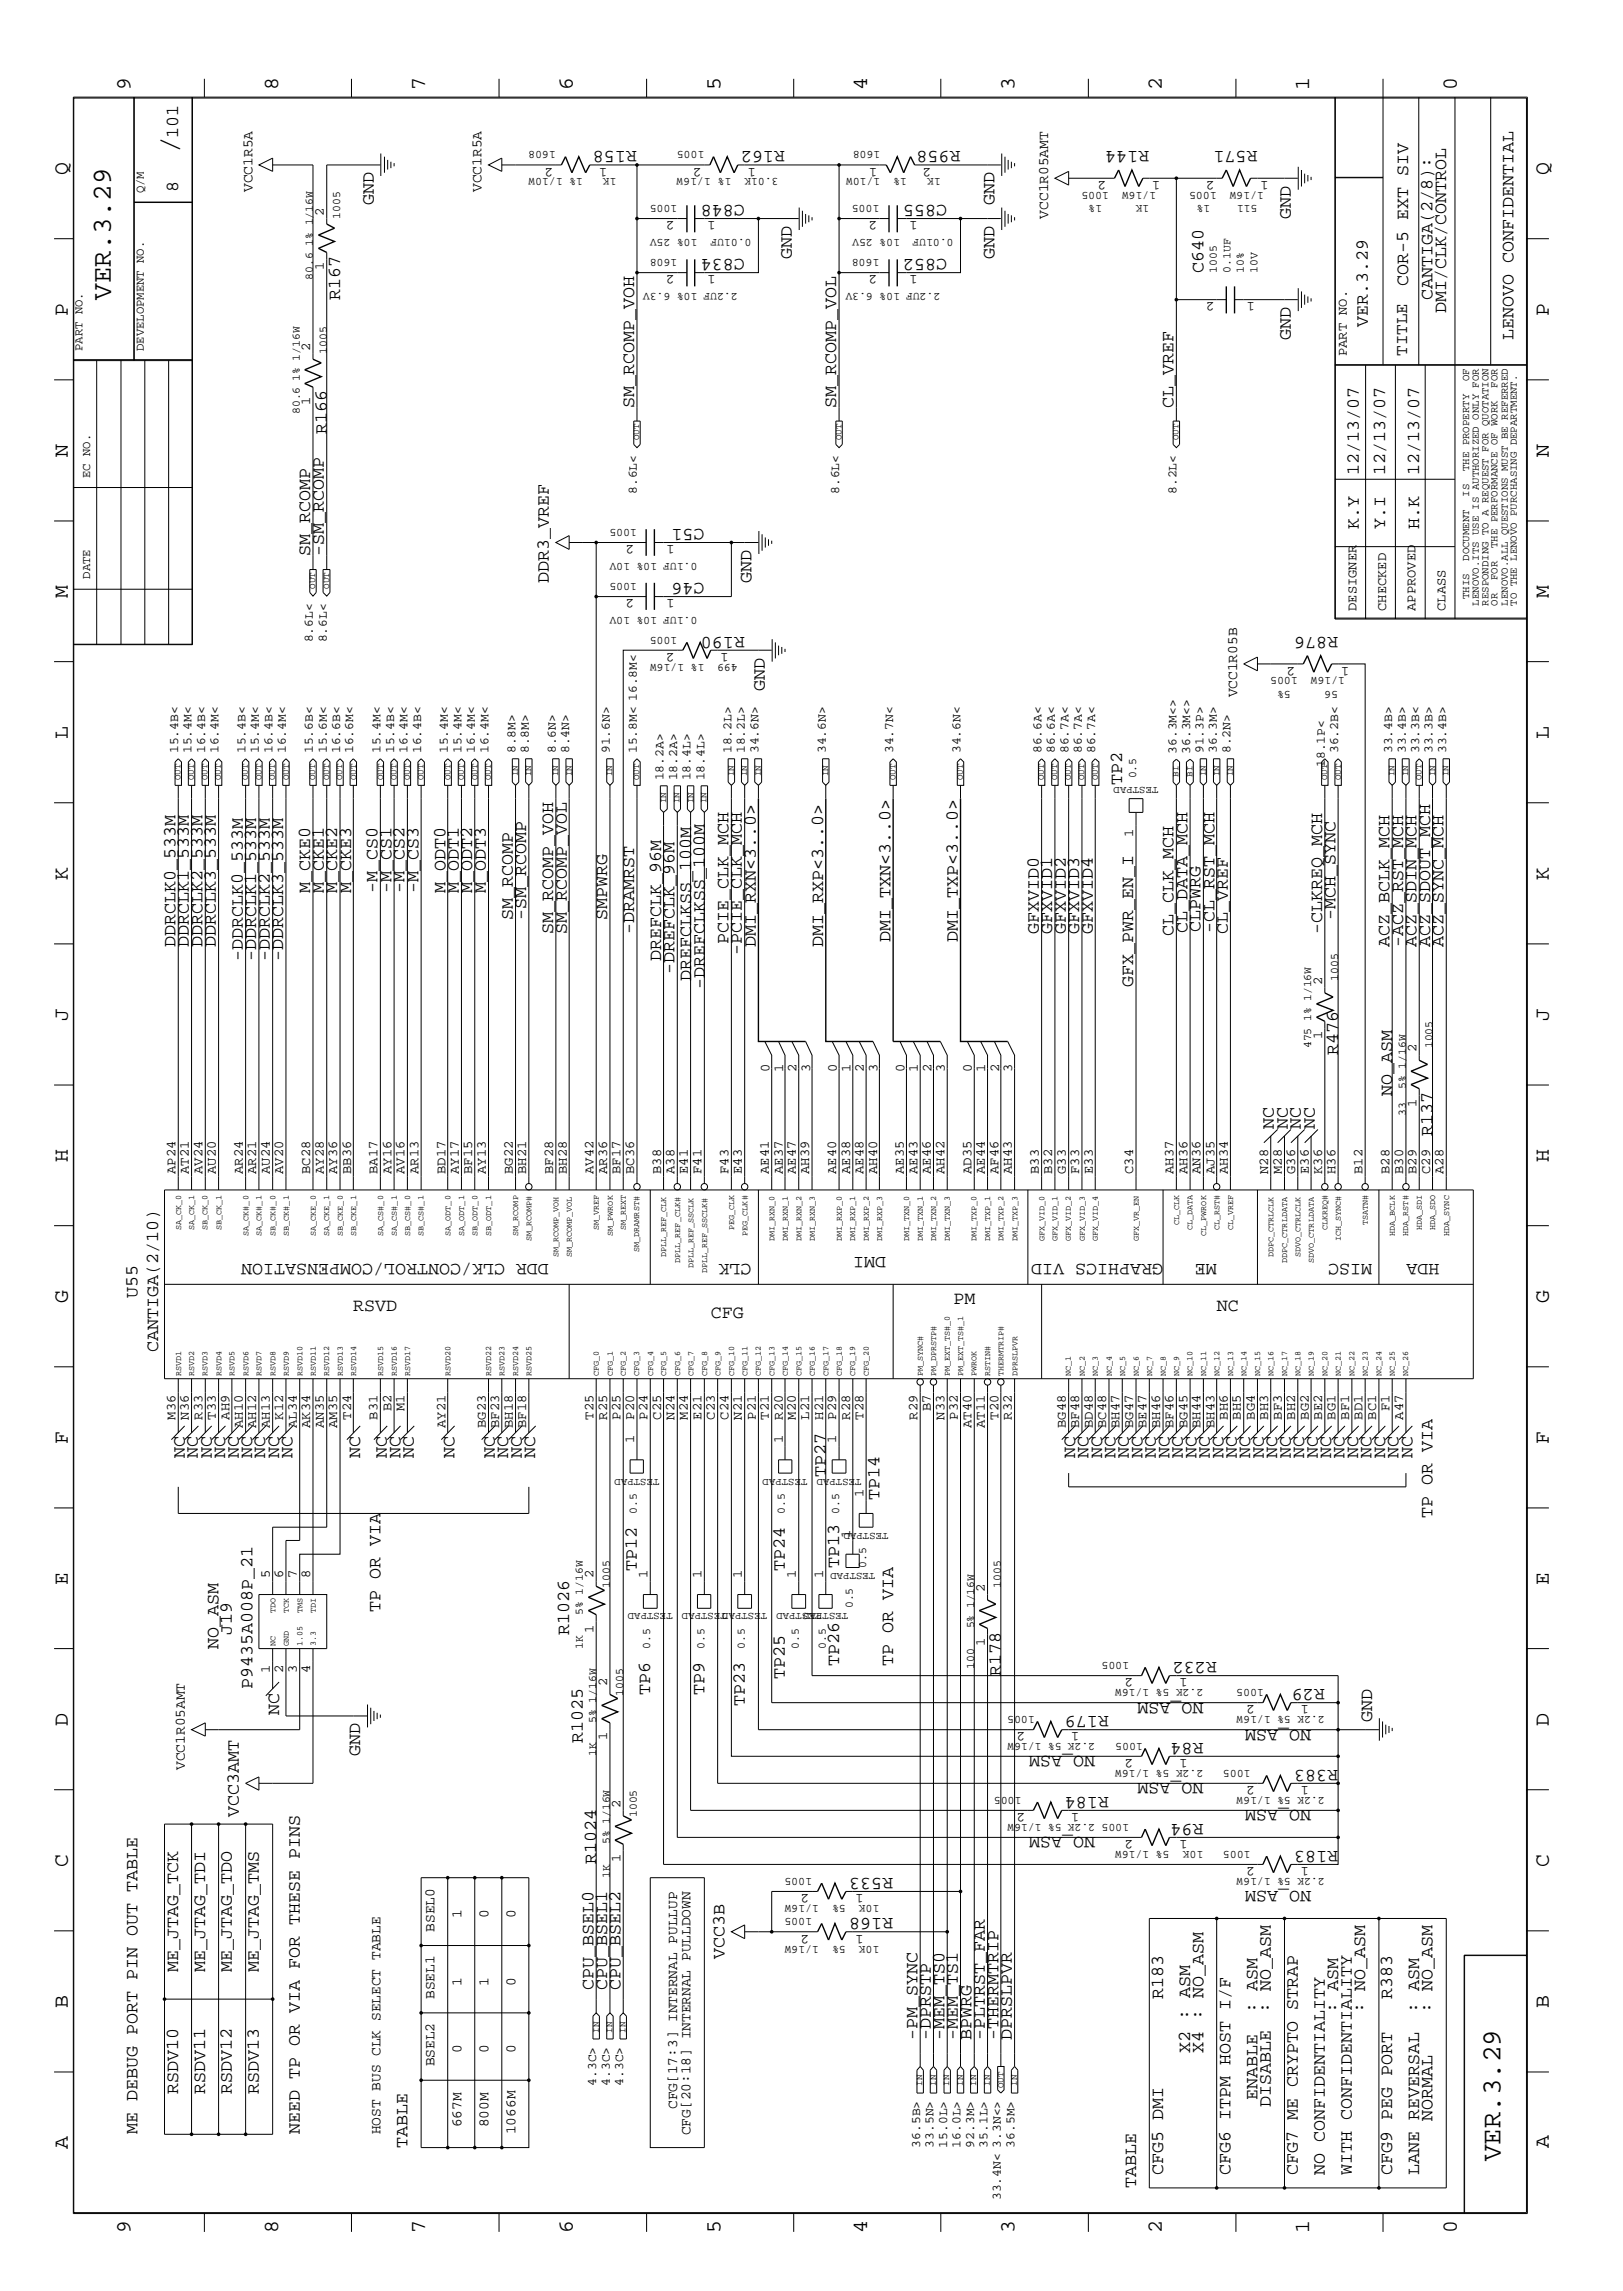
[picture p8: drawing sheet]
<svg xmlns="http://www.w3.org/2000/svg" width="300mm" height="423mm" viewBox="0 0 300 423" stroke-linecap="round" stroke-linejoin="round" font-family="sans-serif">
<defs><g id="words">
<text font-size="5.2" x="32.9" y="28.4" transform="rotate(-90 32.9 28.4)">/</text>
<g font-size="5.1">
<text x="20.5" y="55.4" transform="rotate(-90 20.5 55.4)">VER.3.29</text>
<text x="277.2" y="399.4" transform="rotate(-90 277.2 399.4)">VER.3.29</text>
</g>
<g font-size="4">
<text x="24.1" y="16.7" transform="rotate(-90 24.1 16.7)">9</text>
<text x="51.4" y="16.7" transform="rotate(-90 51.4 16.7)">8</text>
<text x="78.6" y="16.7" transform="rotate(-90 78.6 16.7)">7</text>
<text x="105.8" y="16.7" transform="rotate(-90 105.8 16.7)">6</text>
<text x="133.1" y="16.7" transform="rotate(-90 133.1 16.7)">5</text>
<text x="160.2" y="16.7" transform="rotate(-90 160.2 16.7)">4</text>
<text x="187.5" y="16.7" transform="rotate(-90 187.5 16.7)">3</text>
<text x="214.6" y="16.7" transform="rotate(-90 214.6 16.7)">2</text>
<text x="241.9" y="16.7" transform="rotate(-90 241.9 16.7)">1</text>
<text x="269.2" y="16.7" transform="rotate(-90 269.2 16.7)">0</text>
<text x="12.5" y="32.3" transform="rotate(-90 12.5 32.3)">Q</text>
<text x="286.2" y="32.3" transform="rotate(-90 286.2 32.3)">Q</text>
<text x="12.5" y="58.3" transform="rotate(-90 12.5 58.3)">P</text>
<text x="286.2" y="58.3" transform="rotate(-90 286.2 58.3)">P</text>
<text x="12.5" y="84.4" transform="rotate(-90 12.5 84.4)">N</text>
<text x="286.2" y="84.4" transform="rotate(-90 286.2 84.4)">N</text>
<text x="12.5" y="110.5" transform="rotate(-90 12.5 110.5)">M</text>
<text x="286.2" y="110.5" transform="rotate(-90 286.2 110.5)">M</text>
<text x="12.5" y="136.5" transform="rotate(-90 12.5 136.5)">L</text>
<text x="286.2" y="136.5" transform="rotate(-90 286.2 136.5)">L</text>
<text x="12.5" y="162.6" transform="rotate(-90 12.5 162.6)">K</text>
<text x="286.2" y="162.6" transform="rotate(-90 286.2 162.6)">K</text>
<text x="12.5" y="188.6" transform="rotate(-90 12.5 188.6)">J</text>
<text x="286.2" y="188.6" transform="rotate(-90 286.2 188.6)">J</text>
<text x="12.5" y="214.7" transform="rotate(-90 12.5 214.7)">H</text>
<text x="286.2" y="214.7" transform="rotate(-90 286.2 214.7)">H</text>
<text x="12.5" y="240.7" transform="rotate(-90 12.5 240.7)">G</text>
<text x="286.2" y="240.7" transform="rotate(-90 286.2 240.7)">G</text>
<text x="12.5" y="266.8" transform="rotate(-90 12.5 266.8)">F</text>
<text x="286.2" y="266.8" transform="rotate(-90 286.2 266.8)">F</text>
<text x="12.5" y="292.9" transform="rotate(-90 12.5 292.9)">E</text>
<text x="286.2" y="292.9" transform="rotate(-90 286.2 292.9)">E</text>
<text x="12.5" y="318.9" transform="rotate(-90 12.5 318.9)">D</text>
<text x="286.2" y="318.9" transform="rotate(-90 286.2 318.9)">D</text>
<text x="12.5" y="344.9" transform="rotate(-90 12.5 344.9)">C</text>
<text x="286.2" y="344.9" transform="rotate(-90 286.2 344.9)">C</text>
<text x="12.5" y="371" transform="rotate(-90 12.5 371)">B</text>
<text x="286.2" y="371" transform="rotate(-90 286.2 371)">B</text>
<text x="12.5" y="397" transform="rotate(-90 12.5 397)">A</text>
<text x="286.2" y="397" transform="rotate(-90 286.2 397)">A</text>
<text x="24.1" y="412.7" transform="rotate(-90 24.1 412.7)">9</text>
<text x="51.4" y="412.7" transform="rotate(-90 51.4 412.7)">8</text>
<text x="78.6" y="412.7" transform="rotate(-90 78.6 412.7)">7</text>
<text x="105.8" y="412.7" transform="rotate(-90 105.8 412.7)">6</text>
<text x="133.1" y="412.7" transform="rotate(-90 133.1 412.7)">5</text>
<text x="160.2" y="412.7" transform="rotate(-90 160.2 412.7)">4</text>
<text x="187.5" y="412.7" transform="rotate(-90 187.5 412.7)">3</text>
<text x="214.6" y="412.7" transform="rotate(-90 214.6 412.7)">2</text>
<text x="241.9" y="412.7" transform="rotate(-90 241.9 412.7)">1</text>
<text x="269.2" y="412.7" transform="rotate(-90 269.2 412.7)">0</text>
</g>
<g font-size="3.4">
<text x="32.9" y="25.5" transform="rotate(-90 32.9 25.5)">101</text>
<text x="117.7" y="27.9" transform="rotate(-180 117.7 27.9)">R158</text>
<text x="145" y="27.9" transform="rotate(-180 145 27.9)">R162</text>
<text x="177.5" y="27.9" transform="rotate(-180 177.5 27.9)">R958</text>
<text x="212.3" y="27.9" transform="rotate(-180 212.3 27.9)">R144</text>
<text x="232.3" y="27.9" transform="rotate(-180 232.3 27.9)">R571</text>
<text x="32.9" y="35.5" transform="rotate(-90 32.9 35.5)">8</text>
<text x="69.1" y="37.9" transform="rotate(-90 69.1 37.9)">GND</text>
<text x="137.6" y="37.9" transform="rotate(-180 137.6 37.9)">C848</text>
<text x="175" y="37.9" transform="rotate(-180 175 37.9)">C855</text>
<text x="183.7" y="37.9" transform="rotate(-90 183.7 37.9)">GND</text>
<text x="238.5" y="40.4" transform="rotate(-90 238.5 40.4)">GND</text>
<text x="137.6" y="47.9" transform="rotate(-180 137.6 47.9)">C834</text>
<text x="146.3" y="47.9" transform="rotate(-90 146.3 47.9)">GND</text>
<text x="175" y="47.9" transform="rotate(-180 175 47.9)">C852</text>
<text x="183.7" y="47.9" transform="rotate(-90 183.7 47.9)">GND</text>
<text x="222.3" y="50.4" transform="rotate(-90 222.3 50.4)">C640</text>
<text x="260.2" y="52.9" transform="rotate(-90 260.2 52.9)">COR-5 EXT SIV</text>
<text x="62.8" y="55.4" transform="rotate(-90 62.8 55.4)">R167</text>
<text x="264.7" y="55.4" transform="rotate(-90 264.7 55.4)">CANTIGA(2/8):</text>
<text x="267.2" y="57.9" transform="rotate(-90 267.2 57.9)">DMI/CLK/CONTROL</text>
<text x="238.5" y="62.8" transform="rotate(-90 238.5 62.8)">GND</text>
<text x="252.7" y="60.4" transform="rotate(-90 252.7 60.4)">VER.3.29</text>
<text x="279.7" y="62.8" transform="rotate(-90 279.7 62.8)">LENOVO CONFIDENTIAL</text>
<text x="117.2" y="75.4" transform="rotate(-90 117.2 75.4)">SM_RCOMP_VOH</text>
<text x="154.5" y="75.4" transform="rotate(-90 154.5 75.4)">SM_RCOMP_VOL</text>
<text x="216.8" y="75.4" transform="rotate(-90 216.8 75.4)">CL_VREF</text>
<text x="60.4" y="80.3" transform="rotate(-90 60.4 80.3)">R166</text>
<text x="251" y="87.8" transform="rotate(-90 251 87.8)">12/13/07</text>
<text x="255.9" y="87.8" transform="rotate(-90 255.9 87.8)">12/13/07</text>
<text x="262.2" y="87.8" transform="rotate(-90 262.2 87.8)">12/13/07</text>
<text x="130.1" y="97.8" transform="rotate(-180 130.1 97.8)">C51</text>
<text x="251" y="97.8" transform="rotate(-90 251 97.8)">K.Y</text>
<text x="255.9" y="97.8" transform="rotate(-90 255.9 97.8)">Y.I</text>
<text x="262.2" y="97.8" transform="rotate(-90 262.2 97.8)">H.K</text>
<text x="57.3" y="102.7" transform="rotate(-90 57.3 102.7)">SM_RCOMP</text>
<text x="59.9" y="102.7" transform="rotate(-90 59.9 102.7)">-SM_RCOMP</text>
<text x="101.4" y="107.7" transform="rotate(-90 101.4 107.7)">DDR3_VREF</text>
<text x="130.1" y="107.7" transform="rotate(-180 130.1 107.7)">C46</text>
<text x="138.9" y="107.7" transform="rotate(-90 138.9 107.7)">GND</text>
<text x="137.6" y="117.7" transform="rotate(-180 137.6 117.7)">R190</text>
<text x="247.2" y="117.7" transform="rotate(-180 247.2 117.7)">R876</text>
<text x="141.3" y="127.7" transform="rotate(-90 141.3 127.7)">GND</text>
<text x="207.3" y="145.1" transform="rotate(-90 207.3 145.1)">TP2</text>
<text x="57.3" y="165" transform="rotate(-90 57.3 165)">M_CKE0</text>
<text x="59.9" y="165" transform="rotate(-90 59.9 165)">M_CKE1</text>
<text x="62.3" y="165" transform="rotate(-90 62.3 165)">M_CKE2</text>
<text x="64.9" y="165" transform="rotate(-90 64.9 165)">M_CKE3</text>
<text x="69.8" y="165" transform="rotate(-90 69.8 165)">-M_CS0</text>
<text x="72.3" y="165" transform="rotate(-90 72.3 165)">-M_CS1</text>
<text x="74.8" y="165" transform="rotate(-90 74.8 165)">-M_CS2</text>
<text x="77.3" y="165" transform="rotate(-90 77.3 165)">-M_CS3</text>
<text x="82.3" y="165" transform="rotate(-90 82.3 165)">M_ODT0</text>
<text x="84.8" y="165" transform="rotate(-90 84.8 165)">M_ODT1</text>
<text x="87.2" y="165" transform="rotate(-90 87.2 165)">M_ODT2</text>
<text x="89.7" y="165" transform="rotate(-90 89.7 165)">M_ODT3</text>
<text x="94.7" y="170" transform="rotate(-90 94.7 170)">SM_RCOMP</text>
<text x="97.2" y="170" transform="rotate(-90 97.2 170)">-SM_RCOMP</text>
<text x="102.2" y="172.6" transform="rotate(-90 102.2 172.6)">SM_RCOMP_VOH</text>
<text x="104.7" y="172.6" transform="rotate(-90 104.7 172.6)">SM_RCOMP_VOL</text>
<text x="112.2" y="170" transform="rotate(-90 112.2 170)">SMPWRG</text>
<text x="117.2" y="172.6" transform="rotate(-90 117.2 172.6)">-DRAMRST</text>
<text x="164.5" y="174" transform="rotate(-90 164.5 174)">DMI_TXN&lt;3..0&gt;</text>
<text x="177" y="174" transform="rotate(-90 177 174)">DMI_TXP&lt;3..0&gt;</text>
<text x="191.9" y="172.6" transform="rotate(-90 191.9 172.6)">GFXVID0</text>
<text x="194.4" y="172.6" transform="rotate(-90 194.4 172.6)">GFXVID1</text>
<text x="196.9" y="172.6" transform="rotate(-90 196.9 172.6)">GFXVID2</text>
<text x="199.4" y="172.6" transform="rotate(-90 199.4 172.6)">GFXVID3</text>
<text x="201.9" y="172.6" transform="rotate(-90 201.9 172.6)">GFXVID4</text>
<text x="216.8" y="172.9" transform="rotate(-90 216.8 172.9)">CL_CLK_MCH</text>
<text x="219.4" y="172.5" transform="rotate(-90 219.4 172.5)">CL_DATA_MCH</text>
<text x="221.8" y="172.2" transform="rotate(-90 221.8 172.2)">CLPWRG</text>
<text x="224.4" y="172.5" transform="rotate(-90 224.4 172.5)">-CL_RST_MCH</text>
<text x="226.8" y="172.6" transform="rotate(-90 226.8 172.6)">CL_VREF</text>
<text x="244.3" y="172.6" transform="rotate(-90 244.3 172.6)">-CLKREQ_MCH</text>
<text x="246.7" y="170" transform="rotate(-90 246.7 170)">-MCH_SYNC</text>
<text x="32.4" y="175" transform="rotate(-90 32.4 175)">DDRCLK0_533M</text>
<text x="34.9" y="175" transform="rotate(-90 34.9 175)">DDRCLK1_533M</text>
<text x="37.4" y="175" transform="rotate(-90 37.4 175)">DDRCLK2_533M</text>
<text x="39.9" y="175" transform="rotate(-90 39.9 175)">DDRCLK3_533M</text>
<text x="44.9" y="177.5" transform="rotate(-90 44.9 177.5)">-DDRCLK0_533M</text>
<text x="47.3" y="177.5" transform="rotate(-90 47.3 177.5)">-DDRCLK1_533M</text>
<text x="49.9" y="177.5" transform="rotate(-90 49.9 177.5)">-DDRCLK2_533M</text>
<text x="52.3" y="177.5" transform="rotate(-90 52.3 177.5)">-DDRCLK3_533M</text>
<text x="122.2" y="177.5" transform="rotate(-90 122.2 177.5)">DREFCLK_96M</text>
<text x="134.6" y="174.5" transform="rotate(-90 134.6 174.5)">PCIE_CLK_MCH</text>
<text x="137.1" y="176.5" transform="rotate(-90 137.1 176.5)">-PCIE_CLK_MCH</text>
<text x="139.6" y="175" transform="rotate(-90 139.6 175)">DMI_RXN&lt;3..0&gt;</text>
<text x="152.1" y="175" transform="rotate(-90 152.1 175)">DMI_RXP&lt;3..0&gt;</text>
<text x="256.7" y="175" transform="rotate(-90 256.7 175)">ACZ_BCLK_MCH</text>
<text x="259.2" y="175" transform="rotate(-90 259.2 175)">-ACZ_RST_MCH</text>
<text x="261.7" y="175" transform="rotate(-90 261.7 175)">ACZ_SDIN_MCH</text>
<text x="264.2" y="175" transform="rotate(-90 264.2 175)">ACZ_SDOUT_MCH</text>
<text x="266.7" y="175" transform="rotate(-90 266.7 175)">ACZ_SYNC_MCH</text>
<text x="124.6" y="180" transform="rotate(-90 124.6 180)">-DREFCLK_96M</text>
<text x="127.7" y="181.2" transform="rotate(-90 127.7 181.2)">DREFCLKSS_100M</text>
<text x="130.2" y="182.8" transform="rotate(-90 130.2 182.8)">-DREFCLKSS_100M</text>
<text x="209.4" y="182.5" transform="rotate(-90 209.4 182.5)">GFX_PWR_EN_I</text>
<text x="247.2" y="195" transform="rotate(-90 247.2 195)">R476</text>
<text x="257.2" y="202.4" transform="rotate(-90 257.2 202.4)">NO_ASM</text>
<text x="235.4" y="208.7" transform="rotate(-90 235.4 208.7)">NC</text>
<text x="237.9" y="208.7" transform="rotate(-90 237.9 208.7)">NC</text>
<text x="240.4" y="208.7" transform="rotate(-90 240.4 208.7)">NC</text>
<text x="242.9" y="208.7" transform="rotate(-90 242.9 208.7)">NC</text>
<text x="264.7" y="209.9" transform="rotate(-90 264.7 209.9)">R137</text>
<text x="101.4" y="233.6" transform="rotate(-180 101.4 233.6)">DDR CLK/CONTROL/COMPENSATION</text>
<text x="138.9" y="233.6" transform="rotate(-180 138.9 233.6)">CLK</text>
<text x="163.7" y="232.3" transform="rotate(-180 163.7 232.3)">DMI</text>
<text x="214.9" y="233.6" transform="rotate(-180 214.9 233.6)">GRAPHICS VID</text>
<text x="224.8" y="233.6" transform="rotate(-180 224.8 233.6)">ME</text>
<text x="253.5" y="233.6" transform="rotate(-180 253.5 233.6)">MISC</text>
<text x="265.9" y="233.6" transform="rotate(-180 265.9 233.6)">HDA</text>
<text x="25.4" y="239.8" transform="rotate(-90 25.4 239.8)">U55</text>
<text x="65.3" y="242.3">RSVD</text>
<text x="131.3" y="243.6">CFG</text>
<text x="176.2" y="241">PM</text>
<text x="224.8" y="242.3">NC</text>
<text x="29.2" y="249.8" transform="rotate(-90 29.2 249.8)">CANTIGA(2/10)</text>
<text x="34.1" y="269.4" transform="rotate(-90 34.1 269.4)">NC</text>
<text x="36.6" y="269.4" transform="rotate(-90 36.6 269.4)">NC</text>
<text x="39.1" y="269.4" transform="rotate(-90 39.1 269.4)">NC</text>
<text x="41.6" y="269.4" transform="rotate(-90 41.6 269.4)">NC</text>
<text x="44.1" y="269.4" transform="rotate(-90 44.1 269.4)">NC</text>
<text x="46.6" y="269.4" transform="rotate(-90 46.6 269.4)">NC</text>
<text x="49" y="269.4" transform="rotate(-90 49 269.4)">NC</text>
<text x="51.6" y="269.4" transform="rotate(-90 51.6 269.4)">NC</text>
<text x="54" y="269.4" transform="rotate(-90 54 269.4)">NC</text>
<text x="66.5" y="269.4" transform="rotate(-90 66.5 269.4)">NC</text>
<text x="71.5" y="269.4" transform="rotate(-90 71.5 269.4)">NC</text>
<text x="74" y="269.4" transform="rotate(-90 74 269.4)">NC</text>
<text x="76.5" y="269.4" transform="rotate(-90 76.5 269.4)">NC</text>
<text x="84" y="269.4" transform="rotate(-90 84 269.4)">NC</text>
<text x="91.4" y="269.4" transform="rotate(-90 91.4 269.4)">NC</text>
<text x="93.9" y="269.4" transform="rotate(-90 93.9 269.4)">NC</text>
<text x="96.4" y="269.4" transform="rotate(-90 96.4 269.4)">NC</text>
<text x="98.9" y="269.4" transform="rotate(-90 98.9 269.4)">NC</text>
<text x="198.6" y="269.4" transform="rotate(-90 198.6 269.4)">NC</text>
<text x="201.1" y="269.4" transform="rotate(-90 201.1 269.4)">NC</text>
<text x="203.6" y="269.4" transform="rotate(-90 203.6 269.4)">NC</text>
<text x="206.1" y="269.4" transform="rotate(-90 206.1 269.4)">NC</text>
<text x="208.5" y="269.4" transform="rotate(-90 208.5 269.4)">NC</text>
<text x="211.1" y="269.4" transform="rotate(-90 211.1 269.4)">NC</text>
<text x="213.5" y="269.4" transform="rotate(-90 213.5 269.4)">NC</text>
<text x="216.1" y="269.4" transform="rotate(-90 216.1 269.4)">NC</text>
<text x="218.5" y="269.4" transform="rotate(-90 218.5 269.4)">NC</text>
<text x="221.1" y="269.4" transform="rotate(-90 221.1 269.4)">NC</text>
<text x="223.5" y="269.4" transform="rotate(-90 223.5 269.4)">NC</text>
<text x="226.1" y="269.4" transform="rotate(-90 226.1 269.4)">NC</text>
<text x="228.5" y="269.4" transform="rotate(-90 228.5 269.4)">NC</text>
<text x="231" y="269.4" transform="rotate(-90 231 269.4)">NC</text>
<text x="233.5" y="269.4" transform="rotate(-90 233.5 269.4)">NC</text>
<text x="236" y="269.4" transform="rotate(-90 236 269.4)">NC</text>
<text x="238.5" y="269.4" transform="rotate(-90 238.5 269.4)">NC</text>
<text x="241" y="269.4" transform="rotate(-90 241 269.4)">NC</text>
<text x="243.5" y="269.4" transform="rotate(-90 243.5 269.4)">NC</text>
<text x="246" y="269.4" transform="rotate(-90 246 269.4)">NC</text>
<text x="248.4" y="269.4" transform="rotate(-90 248.4 269.4)">NC</text>
<text x="251" y="269.4" transform="rotate(-90 251 269.4)">NC</text>
<text x="253.4" y="269.4" transform="rotate(-90 253.4 269.4)">NC</text>
<text x="255.9" y="269.4" transform="rotate(-90 255.9 269.4)">NC</text>
<text x="258.4" y="269.4" transform="rotate(-90 258.4 269.4)">NC</text>
<text x="260.9" y="269.4" transform="rotate(-90 260.9 269.4)">NC</text>
<text x="152.6" y="272.9" transform="rotate(-90 152.6 272.9)">TP27</text>
<text x="162.5" y="277.2" transform="rotate(-90 162.5 277.2)">TP14</text>
<text x="264.7" y="280.5" transform="rotate(-90 264.7 280.5)">TP OR VIA</text>
<text x="117.7" y="290.3" transform="rotate(-90 117.7 290.3)">TP12</text>
<text x="145" y="290.3" transform="rotate(-90 145 290.3)">TP24</text>
<text x="155" y="289.6" transform="rotate(-90 155 289.6)">TP13</text>
<text x="70.3" y="297.9" transform="rotate(-90 70.3 297.9)">TP OR VIA</text>
<text x="40.4" y="304.6" transform="rotate(-90 40.4 304.6)">NO_ASM</text>
<text x="42.8" y="302.1" transform="rotate(-90 42.8 302.1)">J19</text>
<text x="105.2" y="302.1" transform="rotate(-90 105.2 302.1)">R1026</text>
<text x="145" y="310.2" transform="rotate(-90 145 310.2)">TP25</text>
<text x="155" y="307.8" transform="rotate(-90 155 307.8)">TP26</text>
<text x="165" y="307.9" transform="rotate(-90 165 307.9)">TP OR VIA</text>
<text x="184.9" y="309.6" transform="rotate(-90 184.9 309.6)">R178</text>
<text x="224.8" y="307.1" transform="rotate(-180 224.8 307.1)">R232</text>
<text x="46.7" y="312.1" transform="rotate(-90 46.7 312.1)">P9435A008P_21</text>
<text x="51.6" y="316.8" transform="rotate(-90 51.6 316.8)">NC</text>
<text x="120.1" y="313.2" transform="rotate(-90 120.1 313.2)">TP6</text>
<text x="130.1" y="313.2" transform="rotate(-90 130.1 313.2)">TP9</text>
<text x="137.6" y="315.2" transform="rotate(-90 137.6 315.2)">TP23</text>
<text x="204.9" y="317.1" transform="rotate(-180 204.9 317.1)">R179</text>
<text x="222.3" y="314.6" transform="rotate(-180 222.3 314.6)">NO_ASM</text>
<text x="244.8" y="312.1" transform="rotate(-180 244.8 312.1)">R29</text>
<text x="107.7" y="322.1" transform="rotate(-90 107.7 322.1)">R1025</text>
<text x="222.3" y="322.1" transform="rotate(-180 222.3 322.1)">R84</text>
<text x="242.2" y="319.6" transform="rotate(-180 242.2 319.6)">NO_ASM</text>
<text x="253.5" y="318.2" transform="rotate(-90 253.5 318.2)">GND</text>
<text x="66.5" y="324.5" transform="rotate(-90 66.5 324.5)">GND</text>
<text x="202.4" y="324.5" transform="rotate(-180 202.4 324.5)">NO_ASM</text>
<text x="222.3" y="329.5" transform="rotate(-180 222.3 329.5)">NO_ASM</text>
<text x="247.2" y="327.1" transform="rotate(-180 247.2 327.1)">R383</text>
<text x="44.1" y="335.8" transform="rotate(-90 44.1 335.8)">VCC3AMT</text>
<text x="204.9" y="332.1" transform="rotate(-180 204.9 332.1)">R184</text>
<text x="242.2" y="334.5" transform="rotate(-180 242.2 334.5)">NO_ASM</text>
<text x="202.4" y="339.5" transform="rotate(-180 202.4 339.5)">NO_ASM</text>
<text x="222.3" y="337.1" transform="rotate(-180 222.3 337.1)">R94</text>
<text x="247.2" y="342" transform="rotate(-180 247.2 342)">R183</text>
<text x="110.2" y="344.5" transform="rotate(-90 110.2 344.5)">R1024</text>
<text x="165" y="347" transform="rotate(-180 165 347)">R533</text>
<text x="242.2" y="349.5" transform="rotate(-180 242.2 349.5)">NO_ASM</text>
<text x="165" y="354.5" transform="rotate(-180 165 354.5)">R168</text>
<text x="32.9" y="364.4" transform="rotate(-90 32.9 364.4)">ME_JTAG_TCK</text>
<text x="37.9" y="364.4" transform="rotate(-90 37.9 364.4)">ME_JTAG_TDI</text>
<text x="42.8" y="364.4" transform="rotate(-90 42.8 364.4)">ME_JTAG_TDO</text>
<text x="47.8" y="364.4" transform="rotate(-90 47.8 364.4)">ME_JTAG_TMS</text>
<text x="133.9" y="361.9" transform="rotate(-90 133.9 361.9)">VCC3B</text>
<text x="109.6" y="367.8" transform="rotate(-90 109.6 367.8)">CPU_BSEL0</text>
<text x="112.2" y="367.8" transform="rotate(-90 112.2 367.8)">CPU_BSEL1</text>
<text x="114.6" y="367.8" transform="rotate(-90 114.6 367.8)">CPU_BSEL2</text>
<text x="214.9" y="369.4" transform="rotate(-90 214.9 369.4)">R183</text>
<text x="232.3" y="371.9" transform="rotate(-90 232.3 371.9)">: ASM</text>
<text x="234.8" y="371.9" transform="rotate(-90 234.8 371.9)">: NO_ASM</text>
<text x="247.2" y="371.9" transform="rotate(-90 247.2 371.9)">: ASM</text>
<text x="252.2" y="371.9" transform="rotate(-90 252.2 371.9)">: NO_ASM</text>
<text x="257.2" y="369.4" transform="rotate(-90 257.2 369.4)">R383</text>
<text x="262.2" y="371.9" transform="rotate(-90 262.2 371.9)">: ASM</text>
<text x="264.7" y="371.9" transform="rotate(-90 264.7 371.9)">: NO_ASM</text>
<text x="169.5" y="376.9" transform="rotate(-90 169.5 376.9)">-PM_SYNC</text>
<text x="172" y="376.9" transform="rotate(-90 172 376.9)">-DPRSTP</text>
<text x="174.5" y="376.9" transform="rotate(-90 174.5 376.9)">-MEM_TS0</text>
<text x="177" y="376.9" transform="rotate(-90 177 376.9)">-MEM_TS1</text>
<text x="179.5" y="376.9" transform="rotate(-90 179.5 376.9)">BPWRG</text>
<text x="181.9" y="376.9" transform="rotate(-90 181.9 376.9)">-PLTRST_FAR</text>
<text x="184.5" y="376.9" transform="rotate(-90 184.5 376.9)">-THERMTRIP</text>
<text x="186.9" y="376.9" transform="rotate(-90 186.9 376.9)">DPRSLPVR</text>
<text x="219.9" y="379.4" transform="rotate(-90 219.9 379.4)">X2 : ASM</text>
<text x="222.3" y="379.4" transform="rotate(-90 222.3 379.4)">X4 : NO_ASM</text>
<text x="32.9" y="386.8" transform="rotate(-90 32.9 386.8)">RSDV10</text>
<text x="37.9" y="386.8" transform="rotate(-90 37.9 386.8)">RSDV11</text>
<text x="42.8" y="386.8" transform="rotate(-90 42.8 386.8)">RSDV12</text>
<text x="47.8" y="386.8" transform="rotate(-90 47.8 386.8)">RSDV13</text>
<text x="232.3" y="388.1" transform="rotate(-90 232.3 388.1)">ENABLE</text>
<text x="234.8" y="389.4" transform="rotate(-90 234.8 389.4)">DISABLE</text>
<text x="25.4" y="394.4" transform="rotate(-90 25.4 394.4)">ME DEBUG PORT PIN OUT TABLE</text>
<text x="55.4" y="394.4" transform="rotate(-90 55.4 394.4)">NEED TP OR VIA FOR THESE PINS</text>
<text x="264.7" y="391.8" transform="rotate(-90 264.7 391.8)">NORMAL</text>
<text x="75.3" y="396.8" transform="rotate(-90 75.3 396.8)">TABLE</text>
<text x="214.9" y="401.8" transform="rotate(-90 214.9 401.8)">CFG5 DMI</text>
<text x="227.3" y="401.8" transform="rotate(-90 227.3 401.8)">CFG6 ITPM HOST I/F</text>
<text x="239.8" y="401.8" transform="rotate(-90 239.8 401.8)">CFG7 ME CRYPTO STRAP</text>
<text x="244.8" y="401.8" transform="rotate(-90 244.8 401.8)">NO CONFIDENTIALITY</text>
<text x="249.8" y="401.8" transform="rotate(-90 249.8 401.8)">WITH CONFIDENTIALITY</text>
<text x="257.2" y="401.8" transform="rotate(-90 257.2 401.8)">CFG9 PEG PORT</text>
<text x="262.2" y="401.8" transform="rotate(-90 262.2 401.8)">LANE REVERSAL</text>
<text x="209.9" y="404.3" transform="rotate(-90 209.9 404.3)">TABLE</text>
</g>
<text font-size="3.2" x="260" y="65.8" transform="rotate(-90 260 65.8)">TITLE</text>
<g font-size="2.7">
<text x="46.7" y="35.5" transform="rotate(-90 46.7 35.5)">VCC1R5A</text>
<text x="89" y="35.5" transform="rotate(-90 89 35.5)">VCC1R5A</text>
<text x="193.6" y="40.4" transform="rotate(-90 193.6 40.4)">VCC1R05AMT</text>
<text x="228.6" y="128.9" transform="rotate(-90 228.6 128.9)">VCC1R05B</text>
<text x="34.1" y="327.1" transform="rotate(-90 34.1 327.1)">VCC1R05AMT</text>
<text x="80.3" y="357" transform="rotate(-90 80.3 357)">BSEL0</text>
<text x="85.3" y="354.5" transform="rotate(-90 85.3 354.5)">1</text>
<text x="90.3" y="354.5" transform="rotate(-90 90.3 354.5)">0</text>
<text x="95.3" y="354.5" transform="rotate(-90 95.3 354.5)">0</text>
<text x="80.3" y="369.4" transform="rotate(-90 80.3 369.4)">BSEL1</text>
<text x="85.3" y="366.9" transform="rotate(-90 85.3 366.9)">1</text>
<text x="90.3" y="366.9" transform="rotate(-90 90.3 366.9)">1</text>
<text x="95.3" y="366.9" transform="rotate(-90 95.3 366.9)">0</text>
<text x="80.3" y="381.8" transform="rotate(-90 80.3 381.8)">BSEL2</text>
<text x="85.3" y="379.4" transform="rotate(-90 85.3 379.4)">0</text>
<text x="90.3" y="379.4" transform="rotate(-90 90.3 379.4)">0</text>
<text x="95.3" y="379.4" transform="rotate(-90 95.3 379.4)">0</text>
<text x="125.1" y="389.7" transform="rotate(-90 125.1 389.7)">CFG[17:3] INTERNAL PULLUP</text>
<text x="70.3" y="394.4" transform="rotate(-90 70.3 394.4)">HOST BUS CLK SELECT TABLE</text>
<text x="85.3" y="393.1" transform="rotate(-90 85.3 393.1)">667M</text>
<text x="90.3" y="393.1" transform="rotate(-90 90.3 393.1)">800M</text>
<text x="95.3" y="394.4" transform="rotate(-90 95.3 394.4)">1066M</text>
<text x="127.6" y="394.5" transform="rotate(-90 127.6 394.5)">CFG[20:18] INTERNAL PULLDOWN</text>
</g>
<g font-size="2.5">
<text x="102.2" y="31" transform="rotate(-180 102.2 31)">2</text>
<text x="112.2" y="31" transform="rotate(-180 112.2 31)">1</text>
<text x="129.6" y="31" transform="rotate(-180 129.6 31)">2</text>
<text x="139.6" y="31" transform="rotate(-180 139.6 31)">1</text>
<text x="162.1" y="31" transform="rotate(-180 162.1 31)">1</text>
<text x="172" y="31" transform="rotate(-180 172 31)">2</text>
<text x="204.4" y="33.4" transform="rotate(-180 204.4 33.4)">2</text>
<text x="214.4" y="33.4" transform="rotate(-180 214.4 33.4)">1</text>
<text x="224.4" y="33.4" transform="rotate(-180 224.4 33.4)">2</text>
<text x="234.4" y="33.4" transform="rotate(-180 234.4 33.4)">1</text>
<text x="59.9" y="40" transform="rotate(-90 59.9 40)">2</text>
<text x="124.6" y="40.9" transform="rotate(-180 124.6 40.9)">2</text>
<text x="132.2" y="40.9" transform="rotate(-180 132.2 40.9)">1</text>
<text x="162.1" y="40.9" transform="rotate(-180 162.1 40.9)">2</text>
<text x="169.5" y="40.9" transform="rotate(-180 169.5 40.9)">1</text>
<text x="59.9" y="50" transform="rotate(-90 59.9 50)">1</text>
<text x="124.6" y="50.9" transform="rotate(-180 124.6 50.9)">2</text>
<text x="132.2" y="50.9" transform="rotate(-180 132.2 50.9)">1</text>
<text x="162.1" y="50.9" transform="rotate(-180 162.1 50.9)">2</text>
<text x="169.5" y="50.9" transform="rotate(-180 169.5 50.9)">1</text>
<text x="224.4" y="55.9" transform="rotate(-180 224.4 55.9)">2</text>
<text x="231.8" y="55.9" transform="rotate(-180 231.8 55.9)">1</text>
<text x="57.3" y="64.9" transform="rotate(-90 57.3 64.9)">2</text>
<text x="248.8" y="65.8" transform="rotate(-90 248.8 65.8)">PART NO.</text>
<text x="57.3" y="74.8" transform="rotate(-90 57.3 74.8)">1</text>
<text x="117.2" y="100.8" transform="rotate(-180 117.2 100.8)">2</text>
<text x="124.6" y="100.8" transform="rotate(-180 124.6 100.8)">1</text>
<text x="117.2" y="110.7" transform="rotate(-180 117.2 110.7)">2</text>
<text x="124.6" y="110.7" transform="rotate(-180 124.6 110.7)">1</text>
<text x="250.6" y="112.9" transform="rotate(-90 250.6 112.9)">DESIGNER</text>
<text x="256.1" y="112.9" transform="rotate(-90 256.1 112.9)">CHECKED</text>
<text x="261.5" y="112.9" transform="rotate(-90 261.5 112.9)">APPROVED</text>
<text x="267" y="112.9" transform="rotate(-90 267 112.9)">CLASS</text>
<text x="124.6" y="120.6" transform="rotate(-180 124.6 120.6)">2</text>
<text x="134.6" y="120.6" transform="rotate(-180 134.6 120.6)">1</text>
<text x="239.3" y="123.2" transform="rotate(-180 239.3 123.2)">2</text>
<text x="249.3" y="123.2" transform="rotate(-180 249.3 123.2)">1</text>
<text x="209.4" y="154.6" transform="rotate(-90 209.4 154.6)">1</text>
<text x="244.3" y="182" transform="rotate(-90 244.3 182)">2</text>
<text x="244.3" y="192" transform="rotate(-90 244.3 192)">1</text>
<text x="261.7" y="194.5" transform="rotate(-90 261.7 194.5)">2</text>
<text x="142.2" y="198" transform="rotate(-90 142.2 198)">0</text>
<text x="144.7" y="198" transform="rotate(-90 144.7 198)">1</text>
<text x="147.2" y="198" transform="rotate(-90 147.2 198)">2</text>
<text x="149.7" y="198" transform="rotate(-90 149.7 198)">3</text>
<text x="154.6" y="198" transform="rotate(-90 154.6 198)">0</text>
<text x="157.1" y="198" transform="rotate(-90 157.1 198)">1</text>
<text x="159.6" y="198" transform="rotate(-90 159.6 198)">2</text>
<text x="162.1" y="198" transform="rotate(-90 162.1 198)">3</text>
<text x="167.1" y="198" transform="rotate(-90 167.1 198)">0</text>
<text x="169.6" y="198" transform="rotate(-90 169.6 198)">1</text>
<text x="172.1" y="198" transform="rotate(-90 172.1 198)">2</text>
<text x="174.6" y="198" transform="rotate(-90 174.6 198)">3</text>
<text x="179.6" y="198" transform="rotate(-90 179.6 198)">0</text>
<text x="182" y="198" transform="rotate(-90 182 198)">1</text>
<text x="184.6" y="198" transform="rotate(-90 184.6 198)">2</text>
<text x="187" y="198" transform="rotate(-90 187 198)">3</text>
<text x="261.7" y="204.5" transform="rotate(-90 261.7 204.5)">1</text>
<text x="32.4" y="216.9" transform="rotate(-90 32.4 216.9)">AP24</text>
<text x="34.9" y="216.9" transform="rotate(-90 34.9 216.9)">AT21</text>
<text x="37.4" y="216.9" transform="rotate(-90 37.4 216.9)">AV24</text>
<text x="39.9" y="216.9" transform="rotate(-90 39.9 216.9)">AU20</text>
<text x="44.9" y="216.9" transform="rotate(-90 44.9 216.9)">AR24</text>
<text x="47.3" y="216.9" transform="rotate(-90 47.3 216.9)">AR21</text>
<text x="49.9" y="216.9" transform="rotate(-90 49.9 216.9)">AU24</text>
<text x="52.3" y="216.9" transform="rotate(-90 52.3 216.9)">AV20</text>
<text x="57.3" y="216.9" transform="rotate(-90 57.3 216.9)">BC28</text>
<text x="59.9" y="216.9" transform="rotate(-90 59.9 216.9)">AY28</text>
<text x="62.3" y="216.9" transform="rotate(-90 62.3 216.9)">AY36</text>
<text x="64.9" y="216.9" transform="rotate(-90 64.9 216.9)">BB36</text>
<text x="69.8" y="216.9" transform="rotate(-90 69.8 216.9)">BA17</text>
<text x="72.3" y="216.9" transform="rotate(-90 72.3 216.9)">AY16</text>
<text x="74.8" y="216.9" transform="rotate(-90 74.8 216.9)">AV16</text>
<text x="77.3" y="216.9" transform="rotate(-90 77.3 216.9)">AR13</text>
<text x="82.3" y="216.9" transform="rotate(-90 82.3 216.9)">BD17</text>
<text x="84.8" y="216.9" transform="rotate(-90 84.8 216.9)">AY17</text>
<text x="87.2" y="216.9" transform="rotate(-90 87.2 216.9)">BF15</text>
<text x="89.7" y="216.9" transform="rotate(-90 89.7 216.9)">AY13</text>
<text x="94.7" y="216.9" transform="rotate(-90 94.7 216.9)">BG22</text>
<text x="97.2" y="216.9" transform="rotate(-90 97.2 216.9)">BH21</text>
<text x="102.2" y="216.9" transform="rotate(-90 102.2 216.9)">BF28</text>
<text x="104.7" y="216.9" transform="rotate(-90 104.7 216.9)">BH28</text>
<text x="109.6" y="216.9" transform="rotate(-90 109.6 216.9)">AV42</text>
<text x="112.2" y="216.9" transform="rotate(-90 112.2 216.9)">AR36</text>
<text x="114.6" y="216.9" transform="rotate(-90 114.6 216.9)">BF17</text>
<text x="117.2" y="216.9" transform="rotate(-90 117.2 216.9)">BC36</text>
<text x="122.2" y="216.9" transform="rotate(-90 122.2 216.9)">B38</text>
<text x="124.6" y="216.9" transform="rotate(-90 124.6 216.9)">A38</text>
<text x="127.1" y="216.9" transform="rotate(-90 127.1 216.9)">E41</text>
<text x="129.6" y="216.9" transform="rotate(-90 129.6 216.9)">F41</text>
<text x="134.6" y="216.9" transform="rotate(-90 134.6 216.9)">F43</text>
<text x="137.1" y="216.9" transform="rotate(-90 137.1 216.9)">E43</text>
<text x="142.1" y="216.9" transform="rotate(-90 142.1 216.9)">AE41</text>
<text x="144.6" y="216.9" transform="rotate(-90 144.6 216.9)">AE37</text>
<text x="147.1" y="216.9" transform="rotate(-90 147.1 216.9)">AE47</text>
<text x="149.5" y="216.9" transform="rotate(-90 149.5 216.9)">AH39</text>
<text x="154.5" y="216.9" transform="rotate(-90 154.5 216.9)">AE40</text>
<text x="157.1" y="216.9" transform="rotate(-90 157.1 216.9)">AE38</text>
<text x="159.5" y="216.9" transform="rotate(-90 159.5 216.9)">AE48</text>
<text x="162.1" y="216.9" transform="rotate(-90 162.1 216.9)">AH40</text>
<text x="167" y="216.9" transform="rotate(-90 167 216.9)">AE35</text>
<text x="169.5" y="216.9" transform="rotate(-90 169.5 216.9)">AE43</text>
<text x="172" y="216.9" transform="rotate(-90 172 216.9)">AE46</text>
<text x="174.5" y="216.9" transform="rotate(-90 174.5 216.9)">AH42</text>
<text x="179.5" y="216.9" transform="rotate(-90 179.5 216.9)">AD35</text>
<text x="181.9" y="216.9" transform="rotate(-90 181.9 216.9)">AE44</text>
<text x="184.5" y="216.9" transform="rotate(-90 184.5 216.9)">AF46</text>
<text x="186.9" y="216.9" transform="rotate(-90 186.9 216.9)">AH43</text>
<text x="191.9" y="216.9" transform="rotate(-90 191.9 216.9)">B33</text>
<text x="194.4" y="216.9" transform="rotate(-90 194.4 216.9)">B32</text>
<text x="196.9" y="216.9" transform="rotate(-90 196.9 216.9)">G33</text>
<text x="199.4" y="216.9" transform="rotate(-90 199.4 216.9)">F33</text>
<text x="201.9" y="216.9" transform="rotate(-90 201.9 216.9)">E33</text>
<text x="209.4" y="216.9" transform="rotate(-90 209.4 216.9)">C34</text>
<text x="216.8" y="216.9" transform="rotate(-90 216.8 216.9)">AH37</text>
<text x="219.4" y="216.9" transform="rotate(-90 219.4 216.9)">AH36</text>
<text x="221.8" y="216.9" transform="rotate(-90 221.8 216.9)">AN36</text>
<text x="224.4" y="216.9" transform="rotate(-90 224.4 216.9)">AJ35</text>
<text x="226.8" y="216.9" transform="rotate(-90 226.8 216.9)">AH34</text>
<text x="234.3" y="216.9" transform="rotate(-90 234.3 216.9)">N28</text>
<text x="236.8" y="216.9" transform="rotate(-90 236.8 216.9)">M28</text>
<text x="239.3" y="216.9" transform="rotate(-90 239.3 216.9)">G36</text>
<text x="241.8" y="216.9" transform="rotate(-90 241.8 216.9)">E36</text>
<text x="244.3" y="216.9" transform="rotate(-90 244.3 216.9)">K36</text>
<text x="246.7" y="216.9" transform="rotate(-90 246.7 216.9)">H36</text>
<text x="251.7" y="216.9" transform="rotate(-90 251.7 216.9)">B12</text>
<text x="256.7" y="216.9" transform="rotate(-90 256.7 216.9)">B28</text>
<text x="259.2" y="216.9" transform="rotate(-90 259.2 216.9)">B30</text>
<text x="261.7" y="216.9" transform="rotate(-90 261.7 216.9)">B29</text>
<text x="264.2" y="216.9" transform="rotate(-90 264.2 216.9)">C29</text>
<text x="266.7" y="216.9" transform="rotate(-90 266.7 216.9)">A28</text>
<text x="32.4" y="262.3" transform="rotate(-90 32.4 262.3)">M36</text>
<text x="34.9" y="262.3" transform="rotate(-90 34.9 262.3)">N36</text>
<text x="37.4" y="262.3" transform="rotate(-90 37.4 262.3)">R33</text>
<text x="39.9" y="262.3" transform="rotate(-90 39.9 262.3)">T33</text>
<text x="42.4" y="262.3" transform="rotate(-90 42.4 262.3)">AH9</text>
<text x="44.9" y="263.8" transform="rotate(-90 44.9 263.8)">AH10</text>
<text x="47.3" y="263.8" transform="rotate(-90 47.3 263.8)">AH12</text>
<text x="49.9" y="263.8" transform="rotate(-90 49.9 263.8)">AH13</text>
<text x="52.3" y="262.3" transform="rotate(-90 52.3 262.3)">K12</text>
<text x="54.9" y="263.8" transform="rotate(-90 54.9 263.8)">AL34</text>
<text x="57.3" y="263.8" transform="rotate(-90 57.3 263.8)">AK34</text>
<text x="59.9" y="263.8" transform="rotate(-90 59.9 263.8)">AN35</text>
<text x="62.3" y="263.8" transform="rotate(-90 62.3 263.8)">AM35</text>
<text x="64.9" y="262.3" transform="rotate(-90 64.9 262.3)">T24</text>
<text x="69.8" y="262.3" transform="rotate(-90 69.8 262.3)">B31</text>
<text x="72.3" y="260.8" transform="rotate(-90 72.3 260.8)">B2</text>
<text x="74.8" y="260.8" transform="rotate(-90 74.8 260.8)">M1</text>
<text x="82.3" y="263.8" transform="rotate(-90 82.3 263.8)">AY21</text>
<text x="89.7" y="263.8" transform="rotate(-90 89.7 263.8)">BG23</text>
<text x="92.2" y="263.8" transform="rotate(-90 92.2 263.8)">BF23</text>
<text x="94.7" y="263.8" transform="rotate(-90 94.7 263.8)">BH18</text>
<text x="97.2" y="263.8" transform="rotate(-90 97.2 263.8)">BF18</text>
<text x="109.6" y="262.3" transform="rotate(-90 109.6 262.3)">T25</text>
<text x="112.2" y="262.3" transform="rotate(-90 112.2 262.3)">R25</text>
<text x="114.6" y="262.3" transform="rotate(-90 114.6 262.3)">P25</text>
<text x="117.2" y="262.3" transform="rotate(-90 117.2 262.3)">P20</text>
<text x="119.6" y="262.3" transform="rotate(-90 119.6 262.3)">P24</text>
<text x="122.2" y="262.3" transform="rotate(-90 122.2 262.3)">C25</text>
<text x="124.6" y="262.3" transform="rotate(-90 124.6 262.3)">N24</text>
<text x="127.1" y="262.3" transform="rotate(-90 127.1 262.3)">M24</text>
<text x="129.6" y="262.3" transform="rotate(-90 129.6 262.3)">E21</text>
<text x="132.1" y="262.3" transform="rotate(-90 132.1 262.3)">C23</text>
<text x="134.6" y="262.3" transform="rotate(-90 134.6 262.3)">C24</text>
<text x="137.1" y="262.3" transform="rotate(-90 137.1 262.3)">N21</text>
<text x="139.6" y="262.3" transform="rotate(-90 139.6 262.3)">P21</text>
<text x="142.1" y="262.3" transform="rotate(-90 142.1 262.3)">T21</text>
<text x="144.6" y="262.3" transform="rotate(-90 144.6 262.3)">R20</text>
<text x="147.1" y="262.3" transform="rotate(-90 147.1 262.3)">M20</text>
<text x="149.5" y="262.3" transform="rotate(-90 149.5 262.3)">L21</text>
<text x="152.1" y="262.3" transform="rotate(-90 152.1 262.3)">H21</text>
<text x="154.5" y="262.3" transform="rotate(-90 154.5 262.3)">P29</text>
<text x="157.1" y="262.3" transform="rotate(-90 157.1 262.3)">R28</text>
<text x="159.5" y="262.3" transform="rotate(-90 159.5 262.3)">T28</text>
<text x="169.5" y="262.3" transform="rotate(-90 169.5 262.3)">R29</text>
<text x="172" y="260.8" transform="rotate(-90 172 260.8)">B7</text>
<text x="174.5" y="262.3" transform="rotate(-90 174.5 262.3)">N33</text>
<text x="177" y="262.3" transform="rotate(-90 177 262.3)">P32</text>
<text x="179.5" y="263.8" transform="rotate(-90 179.5 263.8)">AT40</text>
<text x="181.9" y="263.8" transform="rotate(-90 181.9 263.8)">AT11</text>
<text x="184.5" y="262.3" transform="rotate(-90 184.5 262.3)">T20</text>
<text x="186.9" y="262.3" transform="rotate(-90 186.9 262.3)">R32</text>
<text x="196.9" y="263.8" transform="rotate(-90 196.9 263.8)">BG48</text>
<text x="199.4" y="263.8" transform="rotate(-90 199.4 263.8)">BF48</text>
<text x="201.9" y="263.8" transform="rotate(-90 201.9 263.8)">BD48</text>
<text x="204.4" y="263.8" transform="rotate(-90 204.4 263.8)">BC48</text>
<text x="206.8" y="263.8" transform="rotate(-90 206.8 263.8)">BH47</text>
<text x="209.4" y="263.8" transform="rotate(-90 209.4 263.8)">BG47</text>
<text x="211.8" y="263.8" transform="rotate(-90 211.8 263.8)">BE47</text>
<text x="214.4" y="263.8" transform="rotate(-90 214.4 263.8)">BH46</text>
<text x="216.8" y="263.8" transform="rotate(-90 216.8 263.8)">BF46</text>
<text x="219.4" y="263.8" transform="rotate(-90 219.4 263.8)">BG45</text>
<text x="221.8" y="263.8" transform="rotate(-90 221.8 263.8)">BH44</text>
<text x="224.4" y="263.8" transform="rotate(-90 224.4 263.8)">BH43</text>
<text x="226.8" y="262.3" transform="rotate(-90 226.8 262.3)">BH6</text>
<text x="229.3" y="262.3" transform="rotate(-90 229.3 262.3)">BH5</text>
<text x="231.8" y="262.3" transform="rotate(-90 231.8 262.3)">BG4</text>
<text x="234.3" y="262.3" transform="rotate(-90 234.3 262.3)">BH3</text>
<text x="236.8" y="262.3" transform="rotate(-90 236.8 262.3)">BF3</text>
<text x="239.3" y="262.3" transform="rotate(-90 239.3 262.3)">BH2</text>
<text x="241.8" y="262.3" transform="rotate(-90 241.8 262.3)">BG2</text>
<text x="244.3" y="262.3" transform="rotate(-90 244.3 262.3)">BE2</text>
<text x="246.7" y="262.3" transform="rotate(-90 246.7 262.3)">BG1</text>
<text x="249.3" y="262.3" transform="rotate(-90 249.3 262.3)">BF1</text>
<text x="251.7" y="262.3" transform="rotate(-90 251.7 262.3)">BD1</text>
<text x="254.3" y="262.3" transform="rotate(-90 254.3 262.3)">BC1</text>
<text x="256.7" y="260.8" transform="rotate(-90 256.7 260.8)">F1</text>
<text x="259.2" y="262.3" transform="rotate(-90 259.2 262.3)">A47</text>
<text x="117.2" y="266.7" transform="rotate(-90 117.2 266.7)">1</text>
<text x="144.6" y="266.7" transform="rotate(-90 144.6 266.7)">1</text>
<text x="154.5" y="266.7" transform="rotate(-90 154.5 266.7)">1</text>
<text x="159.5" y="276.7" transform="rotate(-90 159.5 276.7)">1</text>
<text x="157.1" y="284.1" transform="rotate(-90 157.1 284.1)">1</text>
<text x="49.9" y="291.7" transform="rotate(-90 49.9 291.7)">5</text>
<text x="52.3" y="291.7" transform="rotate(-90 52.3 291.7)">6</text>
<text x="54.9" y="291.7" transform="rotate(-90 54.9 291.7)">7</text>
<text x="57.3" y="291.7" transform="rotate(-90 57.3 291.7)">8</text>
<text x="109.6" y="291.7" transform="rotate(-90 109.6 291.7)">2</text>
<text x="119.6" y="291.7" transform="rotate(-90 119.6 291.7)">1</text>
<text x="129.6" y="291.7" transform="rotate(-90 129.6 291.7)">1</text>
<text x="137.1" y="291.7" transform="rotate(-90 137.1 291.7)">1</text>
<text x="147.1" y="291.7" transform="rotate(-90 147.1 291.7)">1</text>
<text x="152.1" y="291.7" transform="rotate(-90 152.1 291.7)">1</text>
<text x="181.9" y="294.1" transform="rotate(-90 181.9 294.1)">2</text>
<text x="109.6" y="301.7" transform="rotate(-90 109.6 301.7)">1</text>
<text x="181.9" y="304.1" transform="rotate(-90 181.9 304.1)">1</text>
<text x="49.9" y="309.1" transform="rotate(-90 49.9 309.1)">1</text>
<text x="52.3" y="309.1" transform="rotate(-90 52.3 309.1)">2</text>
<text x="54.9" y="309.1" transform="rotate(-90 54.9 309.1)">3</text>
<text x="57.3" y="309.1" transform="rotate(-90 57.3 309.1)">4</text>
<text x="112.2" y="311.6" transform="rotate(-90 112.2 311.6)">2</text>
<text x="209.4" y="310.1" transform="rotate(-180 209.4 310.1)">2</text>
<text x="219.4" y="310.1" transform="rotate(-180 219.4 310.1)">1</text>
<text x="231.8" y="315.1" transform="rotate(-180 231.8 315.1)">2</text>
<text x="241.8" y="315.1" transform="rotate(-180 241.8 315.1)">1</text>
<text x="112.2" y="321.6" transform="rotate(-90 112.2 321.6)">1</text>
<text x="189.4" y="320" transform="rotate(-180 189.4 320)">2</text>
<text x="199.4" y="320" transform="rotate(-180 199.4 320)">1</text>
<text x="209.4" y="325" transform="rotate(-180 209.4 325)">2</text>
<text x="219.4" y="325" transform="rotate(-180 219.4 325)">1</text>
<text x="114.6" y="334" transform="rotate(-90 114.6 334)">2</text>
<text x="189.4" y="335" transform="rotate(-180 189.4 335)">2</text>
<text x="199.4" y="335" transform="rotate(-180 199.4 335)">1</text>
<text x="231.8" y="330" transform="rotate(-180 231.8 330)">2</text>
<text x="241.8" y="330" transform="rotate(-180 241.8 330)">1</text>
<text x="209.4" y="340" transform="rotate(-180 209.4 340)">2</text>
<text x="219.4" y="340" transform="rotate(-180 219.4 340)">1</text>
<text x="114.6" y="344" transform="rotate(-90 114.6 344)">1</text>
<text x="231.8" y="345" transform="rotate(-180 231.8 345)">2</text>
<text x="241.8" y="345" transform="rotate(-180 241.8 345)">1</text>
<text x="149.5" y="350" transform="rotate(-180 149.5 350)">2</text>
<text x="159.5" y="350" transform="rotate(-180 159.5 350)">1</text>
<text x="149.5" y="357.5" transform="rotate(-180 149.5 357.5)">2</text>
<text x="159.5" y="357.5" transform="rotate(-180 159.5 357.5)">1</text>
</g>
<g font-size="2.4">
<text x="117.7" y="91.3" transform="rotate(-90 117.7 91.3)">8.6L&lt;</text>
<text x="155" y="91.3" transform="rotate(-90 155 91.3)">8.6L&lt;</text>
<text x="217.3" y="91.3" transform="rotate(-90 217.3 91.3)">8.2L&lt;</text>
<text x="57.8" y="118.7" transform="rotate(-90 57.8 118.7)">8.6L&lt;</text>
<text x="60.4" y="118.7" transform="rotate(-90 60.4 118.7)">8.6L&lt;</text>
<text x="32.9" y="139.2" transform="rotate(-90 32.9 139.2)">15.4B&lt;</text>
<text x="35.4" y="139.2" transform="rotate(-90 35.4 139.2)">15.4M&lt;</text>
<text x="37.9" y="139.2" transform="rotate(-90 37.9 139.2)">16.4B&lt;</text>
<text x="40.4" y="139.2" transform="rotate(-90 40.4 139.2)">16.4M&lt;</text>
<text x="45.4" y="139.2" transform="rotate(-90 45.4 139.2)">15.4B&lt;</text>
<text x="47.8" y="139.2" transform="rotate(-90 47.8 139.2)">15.4M&lt;</text>
<text x="50.4" y="139.2" transform="rotate(-90 50.4 139.2)">16.4B&lt;</text>
<text x="52.8" y="139.2" transform="rotate(-90 52.8 139.2)">16.4M&lt;</text>
<text x="57.8" y="139.2" transform="rotate(-90 57.8 139.2)">15.6B&lt;</text>
<text x="60.4" y="139.2" transform="rotate(-90 60.4 139.2)">15.6M&lt;</text>
<text x="62.8" y="139.2" transform="rotate(-90 62.8 139.2)">16.6B&lt;</text>
<text x="65.3" y="139.2" transform="rotate(-90 65.3 139.2)">16.6M&lt;</text>
<text x="70.3" y="139.2" transform="rotate(-90 70.3 139.2)">15.4M&lt;</text>
<text x="72.8" y="139.2" transform="rotate(-90 72.8 139.2)">15.4B&lt;</text>
<text x="75.3" y="139.2" transform="rotate(-90 75.3 139.2)">16.4M&lt;</text>
<text x="77.8" y="139.2" transform="rotate(-90 77.8 139.2)">16.4B&lt;</text>
<text x="82.7" y="139.2" transform="rotate(-90 82.7 139.2)">15.4M&lt;</text>
<text x="85.3" y="139.2" transform="rotate(-90 85.3 139.2)">15.4M&lt;</text>
<text x="87.7" y="139.2" transform="rotate(-90 87.7 139.2)">16.4M&lt;</text>
<text x="90.3" y="139.2" transform="rotate(-90 90.3 139.2)">16.4M&lt;</text>
<text x="95.3" y="139.2" transform="rotate(-90 95.3 139.2)">8.8M&gt;</text>
<text x="97.7" y="139.2" transform="rotate(-90 97.7 139.2)">8.8M&gt;</text>
<text x="102.7" y="139.2" transform="rotate(-90 102.7 139.2)">8.6N&gt;</text>
<text x="105.2" y="139.2" transform="rotate(-90 105.2 139.2)">8.4N&gt;</text>
<text x="112.7" y="139.2" transform="rotate(-90 112.7 139.2)">91.6N&gt;</text>
<text x="117.7" y="139.2" transform="rotate(-90 117.7 139.2)">15.8M&lt; 16.8M&lt;</text>
<text x="135.1" y="139.2" transform="rotate(-90 135.1 139.2)">18.2L&gt;</text>
<text x="137.6" y="139.2" transform="rotate(-90 137.6 139.2)">18.2L&gt;</text>
<text x="140.1" y="139.2" transform="rotate(-90 140.1 139.2)">34.6N&gt;</text>
<text x="152.6" y="139.2" transform="rotate(-90 152.6 139.2)">34.6N&gt;</text>
<text x="165" y="139.2" transform="rotate(-90 165 139.2)">34.7N&lt;</text>
<text x="177.5" y="139.2" transform="rotate(-90 177.5 139.2)">34.6N&lt;</text>
<text x="192.4" y="139.2" transform="rotate(-90 192.4 139.2)">86.6A&lt;</text>
<text x="194.9" y="139.2" transform="rotate(-90 194.9 139.2)">86.6A&lt;</text>
<text x="197.4" y="139.2" transform="rotate(-90 197.4 139.2)">86.7A&lt;</text>
<text x="199.9" y="139.2" transform="rotate(-90 199.9 139.2)">86.7A&lt;</text>
<text x="202.4" y="139.2" transform="rotate(-90 202.4 139.2)">86.7A&lt;</text>
<text x="217.3" y="139.3" transform="rotate(-90 217.3 139.3)">36.3M&lt;&gt;</text>
<text x="219.9" y="139.3" transform="rotate(-90 219.9 139.3)">36.3M&lt;&gt;</text>
<text x="222.3" y="139.2" transform="rotate(-90 222.3 139.2)">91.3P&gt;</text>
<text x="224.8" y="139.2" transform="rotate(-90 224.8 139.2)">36.3M&gt;</text>
<text x="227.3" y="139.2" transform="rotate(-90 227.3 139.2)">8.2N&gt;</text>
<text x="244.8" y="141.7" transform="rotate(-90 244.8 141.7)">18.1P&lt;</text>
<text x="247.2" y="139.2" transform="rotate(-90 247.2 139.2)">36.2B&lt;</text>
<text x="257.2" y="139.2" transform="rotate(-90 257.2 139.2)">33.4B&gt;</text>
<text x="259.8" y="139.2" transform="rotate(-90 259.8 139.2)">33.4B&gt;</text>
<text x="262.2" y="139.2" transform="rotate(-90 262.2 139.2)">33.3B&lt;</text>
<text x="264.7" y="139.2" transform="rotate(-90 264.7 139.2)">33.3B&gt;</text>
<text x="267.2" y="139.2" transform="rotate(-90 267.2 139.2)">33.4B&gt;</text>
<text x="122.6" y="144.2" transform="rotate(-90 122.6 144.2)">18.2A&gt;</text>
<text x="125.1" y="144.2" transform="rotate(-90 125.1 144.2)">18.2A&gt;</text>
<text x="127.6" y="144.2" transform="rotate(-90 127.6 144.2)">18.4L&gt;</text>
<text x="130.1" y="144.2" transform="rotate(-90 130.1 144.2)">18.4L&gt;</text>
<text x="110.2" y="385.4" transform="rotate(-90 110.2 385.4)">4.3C&gt;</text>
<text x="112.7" y="385.4" transform="rotate(-90 112.7 385.4)">4.3C&gt;</text>
<text x="115.1" y="385.4" transform="rotate(-90 115.1 385.4)">4.3C&gt;</text>
<text x="170" y="396.8" transform="rotate(-90 170 396.8)">36.5B&gt;</text>
<text x="172.5" y="396.8" transform="rotate(-90 172.5 396.8)">33.5N&gt;</text>
<text x="175" y="396.8" transform="rotate(-90 175 396.8)">15.0L&gt;</text>
<text x="177.5" y="396.8" transform="rotate(-90 177.5 396.8)">16.0L&gt;</text>
<text x="180" y="396.8" transform="rotate(-90 180 396.8)">92.3M&gt;</text>
<text x="182.5" y="396.8" transform="rotate(-90 182.5 396.8)">35.1L&gt;</text>
<text x="187.5" y="396.8" transform="rotate(-90 187.5 396.8)">36.5M&gt;</text>
<text x="184.9" y="406.6" transform="rotate(-90 184.9 406.6)">33.4N&lt; 3.3N&lt;&gt;</text>
</g>
<g font-size="2.3">
<text x="26.6" y="35.7" transform="rotate(-90 26.6 35.7)">Q/M</text>
<text x="15.2" y="64.9" transform="rotate(-90 15.2 64.9)">PART NO.</text>
<text x="26.6" y="64.9" transform="rotate(-90 26.6 64.9)">DEVELOPMENT NO.</text>
<text x="16.7" y="88.3" transform="rotate(-90 16.7 88.3)">EC NO.</text>
<text x="16.7" y="106.9" transform="rotate(-90 16.7 106.9)">DATE</text>
</g>
<g font-size="2.1">
<text x="102.7" y="27.9" transform="rotate(-180 102.7 27.9)">1608</text>
<text x="130.1" y="27.9" transform="rotate(-180 130.1 27.9)">1005</text>
<text x="162.6" y="27.9" transform="rotate(-180 162.6 27.9)">1608</text>
<text x="107.7" y="32.9" transform="rotate(-180 107.7 32.9)">1% 1/10W</text>
<text x="113.9" y="32.9" transform="rotate(-180 113.9 32.9)">1K</text>
<text x="135.1" y="32.9" transform="rotate(-180 135.1 32.9)">1% 1/16W</text>
<text x="143.8" y="32.9" transform="rotate(-180 143.8 32.9)">3.01K</text>
<text x="162.6" y="32.9" transform="rotate(-180 162.6 32.9)">1/10W</text>
<text x="167.6" y="32.9" transform="rotate(-180 167.6 32.9)">1%</text>
<text x="173.8" y="32.9" transform="rotate(-180 173.8 32.9)">1K</text>
<text x="204.9" y="35.5" transform="rotate(-180 204.9 35.5)">1005</text>
<text x="213.6" y="35.5" transform="rotate(-180 213.6 35.5)">1/16W</text>
<text x="224.8" y="35.5" transform="rotate(-180 224.8 35.5)">1005</text>
<text x="233.5" y="35.5" transform="rotate(-180 233.5 35.5)">1/16W</text>
<text x="62.8" y="40.4" transform="rotate(-90 62.8 40.4)">1005</text>
<text x="125.1" y="37.9" transform="rotate(-180 125.1 37.9)">1005</text>
<text x="162.5" y="37.9" transform="rotate(-180 162.5 37.9)">1005</text>
<text x="203.6" y="37.9" transform="rotate(-180 203.6 37.9)">1%</text>
<text x="212.3" y="37.9" transform="rotate(-180 212.3 37.9)">1K</text>
<text x="223.6" y="37.9" transform="rotate(-180 223.6 37.9)">1%</text>
<text x="232.3" y="37.9" transform="rotate(-180 232.3 37.9)">511</text>
<text x="57.8" y="45.4" transform="rotate(-90 57.8 45.4)">1% 1/16W</text>
<text x="125.1" y="47.9" transform="rotate(-180 125.1 47.9)">1608</text>
<text x="128.9" y="44.2" transform="rotate(-180 128.9 44.2)">10% 25V</text>
<text x="138.9" y="44.2" transform="rotate(-180 138.9 44.2)">0.01UF</text>
<text x="162.5" y="47.9" transform="rotate(-180 162.5 47.9)">1608</text>
<text x="166.3" y="44.2" transform="rotate(-180 166.3 44.2)">10% 25V</text>
<text x="176.2" y="44.2" transform="rotate(-180 176.2 44.2)">0.01UF</text>
<text x="57.8" y="51.6" transform="rotate(-90 57.8 51.6)">80.6</text>
<text x="224.8" y="50.4" transform="rotate(-90 224.8 50.4)">1005</text>
<text x="227.3" y="50.4" transform="rotate(-90 227.3 50.4)">0.1UF</text>
<text x="229.8" y="50.4" transform="rotate(-90 229.8 50.4)">10%</text>
<text x="232.3" y="50.4" transform="rotate(-90 232.3 50.4)">10V</text>
<text x="136.3" y="54.1" transform="rotate(-180 136.3 54.1)">2.2UF 10% 6.3V</text>
<text x="173.7" y="54.1" transform="rotate(-180 173.7 54.1)">2.2UF 10% 6.3V</text>
<text x="60.4" y="65.4" transform="rotate(-90 60.4 65.4)">1005</text>
<text x="55.4" y="70.4" transform="rotate(-90 55.4 70.4)">1% 1/16W</text>
<text x="55.4" y="76.5" transform="rotate(-90 55.4 76.5)">80.6</text>
<text x="117.7" y="97.8" transform="rotate(-180 117.7 97.8)">1005</text>
<text x="117.7" y="107.7" transform="rotate(-180 117.7 107.7)">1005</text>
<text x="128.9" y="104" transform="rotate(-180 128.9 104)">0.1UF 10% 10V</text>
<text x="128.9" y="114" transform="rotate(-180 128.9 114)">0.1UF 10% 10V</text>
<text x="125.1" y="117.7" transform="rotate(-180 125.1 117.7)">1005</text>
<text x="130.1" y="122.7" transform="rotate(-180 130.1 122.7)">1% 1/16W</text>
<text x="136.3" y="122.7" transform="rotate(-180 136.3 122.7)">499</text>
<text x="239.8" y="125.1" transform="rotate(-180 239.8 125.1)">1005</text>
<text x="248.5" y="125.1" transform="rotate(-180 248.5 125.1)">1/16W</text>
<text x="238.5" y="127.7" transform="rotate(-180 238.5 127.7)">5%</text>
<text x="247.2" y="127.7" transform="rotate(-180 247.2 127.7)">56</text>
<text x="209.9" y="143.8" transform="rotate(-90 209.9 143.8)">0.5</text>
<text x="247.2" y="181.3" transform="rotate(-90 247.2 181.3)">1005</text>
<text x="242.2" y="188.7" transform="rotate(-90 242.2 188.7)">1% 1/16W</text>
<text x="242.2" y="193.7" transform="rotate(-90 242.2 193.7)">475</text>
<text x="264.7" y="193.7" transform="rotate(-90 264.7 193.7)">1005</text>
<text x="259.8" y="201.2" transform="rotate(-90 259.8 201.2)">5% 1/16W</text>
<text x="259.8" y="206.2" transform="rotate(-90 259.8 206.2)">33</text>
<text x="117.7" y="279.7" transform="rotate(-90 117.7 279.7)">0.5</text>
<text x="145" y="279.7" transform="rotate(-90 145 279.7)">0.5</text>
<text x="155" y="279.7" transform="rotate(-90 155 279.7)">0.5</text>
<text x="112.7" y="293.4" transform="rotate(-90 112.7 293.4)">1005</text>
<text x="160" y="289.7" transform="rotate(-90 160 289.7)">0.5</text>
<text x="184.9" y="293.4" transform="rotate(-90 184.9 293.4)">1005</text>
<text x="107.7" y="298.4" transform="rotate(-90 107.7 298.4)">5% 1/16W</text>
<text x="157.6" y="297.2" transform="rotate(-90 157.6 297.2)">0.5</text>
<text x="107.7" y="304.6" transform="rotate(-90 107.7 304.6)">1K</text>
<text x="120.1" y="304.7" transform="rotate(-90 120.1 304.7)">0.5</text>
<text x="130.1" y="304.7" transform="rotate(-90 130.1 304.7)">0.5</text>
<text x="137.6" y="304.7" transform="rotate(-90 137.6 304.7)">0.5</text>
<text x="147.6" y="304.7" transform="rotate(-90 147.6 304.7)">0.5</text>
<text x="152.6" y="304.7" transform="rotate(-90 152.6 304.7)">0.5</text>
<text x="180" y="300.9" transform="rotate(-90 180 300.9)">5% 1/16W</text>
<text x="180" y="308.4" transform="rotate(-90 180 308.4)">100</text>
<text x="208.6" y="307.1" transform="rotate(-180 208.6 307.1)">1005</text>
<text x="115.1" y="313.4" transform="rotate(-90 115.1 313.4)">1005</text>
<text x="191.2" y="317.1" transform="rotate(-180 191.2 317.1)">1005</text>
<text x="222.3" y="312.1" transform="rotate(-180 222.3 312.1)">2.2K 5% 1/16W</text>
<text x="233.5" y="312.1" transform="rotate(-180 233.5 312.1)">1005</text>
<text x="244.8" y="317.1" transform="rotate(-180 244.8 317.1)">2.2K 5% 1/16W</text>
<text x="110.2" y="318.3" transform="rotate(-90 110.2 318.3)">5% 1/16W</text>
<text x="202.4" y="322.1" transform="rotate(-180 202.4 322.1)">2.2K 5% 1/16W</text>
<text x="211.2" y="322.1" transform="rotate(-180 211.2 322.1)">1005</text>
<text x="110.2" y="324.5" transform="rotate(-90 110.2 324.5)">1K</text>
<text x="222.3" y="327.1" transform="rotate(-180 222.3 327.1)">2.2K 5% 1/16W</text>
<text x="231.1" y="327.1" transform="rotate(-180 231.1 327.1)">1005</text>
<text x="117.7" y="335.8" transform="rotate(-90 117.7 335.8)">1005</text>
<text x="188.7" y="332.1" transform="rotate(-180 188.7 332.1)">1005</text>
<text x="244.8" y="332.1" transform="rotate(-180 244.8 332.1)">2.2K 5% 1/16W</text>
<text x="112.7" y="340.8" transform="rotate(-90 112.7 340.8)">5% 1/16W</text>
<text x="202.4" y="337.1" transform="rotate(-180 202.4 337.1)">2.2K 5% 1/16W</text>
<text x="208.6" y="337.1" transform="rotate(-180 208.6 337.1)">1005</text>
<text x="216.1" y="342" transform="rotate(-180 216.1 342)">5% 1/16W</text>
<text x="222.3" y="342" transform="rotate(-180 222.3 342)">10K</text>
<text x="231.1" y="342" transform="rotate(-180 231.1 342)">1005</text>
<text x="112.7" y="347" transform="rotate(-90 112.7 347)">1K</text>
<text x="150" y="347" transform="rotate(-180 150 347)">1005</text>
<text x="244.8" y="347" transform="rotate(-180 244.8 347)">2.2K 5% 1/16W</text>
<text x="151.3" y="352" transform="rotate(-180 151.3 352)">1/16W</text>
<text x="156.3" y="352" transform="rotate(-180 156.3 352)">5%</text>
<text x="162.5" y="352" transform="rotate(-180 162.5 352)">10K</text>
<text x="150" y="354.5" transform="rotate(-180 150 354.5)">1005</text>
<text x="151.3" y="359.5" transform="rotate(-180 151.3 359.5)">1/16W</text>
<text x="156.3" y="359.5" transform="rotate(-180 156.3 359.5)">5%</text>
<text x="162.5" y="359.5" transform="rotate(-180 162.5 359.5)">10K</text>
</g>
<g font-size="2">
<text x="271.4" y="70.4" transform="rotate(-90 271.4 70.4)">OF</text>
<text x="276.7" y="71.6" transform="rotate(-90 276.7 71.6)">FOR</text>
<text x="271.4" y="87" transform="rotate(-90 271.4 87)">THE PROPERTY</text>
<text x="271.4" y="91.8" transform="rotate(-90 271.4 91.8)">IS</text>
<text x="276.7" y="101.3" transform="rotate(-90 276.7 101.3)">THE PERFORMANCE OF WORK</text>
<text x="271.4" y="103.6" transform="rotate(-90 271.4 103.6)">DOCUMENT</text>
<text x="276.7" y="107.2" transform="rotate(-90 276.7 107.2)">FOR</text>
<text x="271.4" y="110.7" transform="rotate(-90 271.4 110.7)">THIS</text>
<text x="273.2" y="111.9" transform="rotate(-90 273.2 111.9)">LENOVO.ITS USE IS AUTHORIZED ONLY FOR</text>
<text x="275" y="111.9" transform="rotate(-90 275 111.9)">RESPONDING TO A REQUEST FOR QUOTATION</text>
<text x="276.7" y="111.9" transform="rotate(-90 276.7 111.9)">OR</text>
<text x="278.6" y="111.9" transform="rotate(-90 278.6 111.9)">LENOVO.ALL QUESTIONS MUST BE REFERRED</text>
<text x="280.2" y="111.9" transform="rotate(-90 280.2 111.9)">TO THE LENOVO PURCHASING DEPARTMENT.</text>
<text x="214" y="145.4" transform="rotate(-180 214 145.4)">TESTPAD</text>
<text x="121.8" y="273.2" transform="rotate(-180 121.8 273.2)">TESTPAD</text>
<text x="149.2" y="273.2" transform="rotate(-180 149.2 273.2)">TESTPAD</text>
<text x="159.2" y="273.2" transform="rotate(-180 159.2 273.2)">TESTPAD</text>
<text x="164.2" y="283.2" transform="rotate(-180 164.2 283.2)">TESTPAD</text>
<text x="161.7" y="290.7" transform="rotate(-180 161.7 290.7)">TESTPAD</text>
<text x="124.3" y="298.1" transform="rotate(-180 124.3 298.1)">TESTPAD</text>
<text x="141.7" y="298.1" transform="rotate(-180 141.7 298.1)">TESTPADTESTPAD</text>
<text x="151.7" y="298.1" transform="rotate(-180 151.7 298.1)">TESTPAD</text>
<text x="156.7" y="298.1" transform="rotate(-180 156.7 298.1)">TESTPAD</text>
</g>
<g font-size="1.7">
<text x="118.1" y="81.4" transform="rotate(-90 118.1 81.4)">OUT</text>
<text x="155.4" y="81.4" transform="rotate(-90 155.4 81.4)">OUT</text>
<text x="217.8" y="81.4" transform="rotate(-90 217.8 81.4)">OUT</text>
<text x="58.3" y="108.8" transform="rotate(-90 58.3 108.8)">OUT</text>
<text x="60.8" y="108.8" transform="rotate(-90 60.8 108.8)">OUT</text>
<text x="95.7" y="143.4" transform="rotate(-90 95.7 143.4)">IN</text>
<text x="98.1" y="143.4" transform="rotate(-90 98.1 143.4)">IN</text>
<text x="103.1" y="143.4" transform="rotate(-90 103.1 143.4)">IN</text>
<text x="105.7" y="143.4" transform="rotate(-90 105.7 143.4)">IN</text>
<text x="113.1" y="143.4" transform="rotate(-90 113.1 143.4)">IN</text>
<text x="135.6" y="143.4" transform="rotate(-90 135.6 143.4)">IN</text>
<text x="138" y="143.4" transform="rotate(-90 138 143.4)">IN</text>
<text x="140.5" y="143.4" transform="rotate(-90 140.5 143.4)">IN</text>
<text x="153" y="143.4" transform="rotate(-90 153 143.4)">IN</text>
<text x="217.8" y="143.5" transform="rotate(-90 217.8 143.5)">BI</text>
<text x="220.3" y="143.5" transform="rotate(-90 220.3 143.5)">BI</text>
<text x="222.8" y="143.4" transform="rotate(-90 222.8 143.4)">IN</text>
<text x="225.3" y="143.4" transform="rotate(-90 225.3 143.4)">IN</text>
<text x="227.8" y="143.4" transform="rotate(-90 227.8 143.4)">IN</text>
<text x="257.6" y="143.4" transform="rotate(-90 257.6 143.4)">IN</text>
<text x="260.2" y="143.4" transform="rotate(-90 260.2 143.4)">IN</text>
<text x="265.2" y="143.4" transform="rotate(-90 265.2 143.4)">IN</text>
<text x="267.6" y="143.4" transform="rotate(-90 267.6 143.4)">IN</text>
<text x="33.4" y="144.2" transform="rotate(-90 33.4 144.2)">OUT</text>
<text x="35.8" y="144.2" transform="rotate(-90 35.8 144.2)">OUT</text>
<text x="38.4" y="144.2" transform="rotate(-90 38.4 144.2)">OUT</text>
<text x="40.8" y="144.2" transform="rotate(-90 40.8 144.2)">OUT</text>
<text x="45.8" y="144.2" transform="rotate(-90 45.8 144.2)">OUT</text>
<text x="48.3" y="144.2" transform="rotate(-90 48.3 144.2)">OUT</text>
<text x="50.8" y="144.2" transform="rotate(-90 50.8 144.2)">OUT</text>
<text x="53.3" y="144.2" transform="rotate(-90 53.3 144.2)">OUT</text>
<text x="58.3" y="144.2" transform="rotate(-90 58.3 144.2)">OUT</text>
<text x="60.8" y="144.2" transform="rotate(-90 60.8 144.2)">OUT</text>
<text x="63.2" y="144.2" transform="rotate(-90 63.2 144.2)">OUT</text>
<text x="65.8" y="144.2" transform="rotate(-90 65.8 144.2)">OUT</text>
<text x="70.8" y="144.2" transform="rotate(-90 70.8 144.2)">OUT</text>
<text x="73.2" y="144.2" transform="rotate(-90 73.2 144.2)">OUT</text>
<text x="75.7" y="144.2" transform="rotate(-90 75.7 144.2)">OUT</text>
<text x="78.2" y="144.2" transform="rotate(-90 78.2 144.2)">OUT</text>
<text x="83.2" y="144.2" transform="rotate(-90 83.2 144.2)">OUT</text>
<text x="85.7" y="144.2" transform="rotate(-90 85.7 144.2)">OUT</text>
<text x="88.2" y="144.2" transform="rotate(-90 88.2 144.2)">OUT</text>
<text x="90.7" y="144.2" transform="rotate(-90 90.7 144.2)">OUT</text>
<text x="118.1" y="144.2" transform="rotate(-90 118.1 144.2)">OUT</text>
<text x="123.1" y="148.4" transform="rotate(-90 123.1 148.4)">IN</text>
<text x="125.6" y="148.4" transform="rotate(-90 125.6 148.4)">IN</text>
<text x="128.1" y="148.4" transform="rotate(-90 128.1 148.4)">IN</text>
<text x="130.6" y="148.4" transform="rotate(-90 130.6 148.4)">IN</text>
<text x="165.4" y="144.2" transform="rotate(-90 165.4 144.2)">OUT</text>
<text x="177.9" y="144.2" transform="rotate(-90 177.9 144.2)">OUT</text>
<text x="192.9" y="144.2" transform="rotate(-90 192.9 144.2)">OUT</text>
<text x="195.3" y="144.2" transform="rotate(-90 195.3 144.2)">OUT</text>
<text x="197.9" y="144.2" transform="rotate(-90 197.9 144.2)">OUT</text>
<text x="200.3" y="144.2" transform="rotate(-90 200.3 144.2)">OUT</text>
<text x="202.9" y="144.2" transform="rotate(-90 202.9 144.2)">OUT</text>
<text x="245.2" y="144.2" transform="rotate(-90 245.2 144.2)">OUT</text>
<text x="247.7" y="144.2" transform="rotate(-90 247.7 144.2)">OUT</text>
<text x="262.6" y="144.2" transform="rotate(-90 262.6 144.2)">OUT</text>
<text x="110.7" y="375.6" transform="rotate(-90 110.7 375.6)">IN</text>
<text x="113.1" y="375.6" transform="rotate(-90 113.1 375.6)">IN</text>
<text x="115.6" y="375.6" transform="rotate(-90 115.6 375.6)">IN</text>
<text x="170.3" y="385.4" transform="rotate(-90 170.3 385.4)">IN</text>
<text x="172.9" y="385.4" transform="rotate(-90 172.9 385.4)">IN</text>
<text x="175.3" y="385.4" transform="rotate(-90 175.3 385.4)">IN</text>
<text x="177.9" y="385.4" transform="rotate(-90 177.9 385.4)">IN</text>
<text x="180.3" y="385.4" transform="rotate(-90 180.3 385.4)">IN</text>
<text x="182.9" y="385.4" transform="rotate(-90 182.9 385.4)">IN</text>
<text x="185.4" y="385.9" transform="rotate(-90 185.4 385.9)">OUT</text>
<text x="187.9" y="385.4" transform="rotate(-90 187.9 385.4)">IN</text>
</g>
<g font-size="1.6">
<text x="33.4" y="227.3" transform="rotate(-90 33.4 227.3)">SA_CK_0</text>
<text x="35.9" y="227.3" transform="rotate(-90 35.9 227.3)">SA_CK_1</text>
<text x="38.4" y="227.3" transform="rotate(-90 38.4 227.3)">SB_CK_0</text>
<text x="40.9" y="227.3" transform="rotate(-90 40.9 227.3)">SB_CK_1</text>
<text x="110.7" y="227.3" transform="rotate(-90 110.7 227.3)">SM_VREF</text>
<text x="115.7" y="227.3" transform="rotate(-90 115.7 227.3)">SM_REXT</text>
<text x="135.6" y="227.3" transform="rotate(-90 135.6 227.3)">PEG_CLK</text>
<text x="217.8" y="226.4" transform="rotate(-90 217.8 226.4)">CL_CLK</text>
<text x="220.3" y="227.3" transform="rotate(-90 220.3 227.3)">CL_DATA</text>
<text x="225.3" y="227.3" transform="rotate(-90 225.3 227.3)">CL_RST#</text>
<text x="227.8" y="227.3" transform="rotate(-90 227.8 227.3)">CL_VREF</text>
<text x="245.3" y="227.3" transform="rotate(-90 245.3 227.3)">CLKREQ#</text>
<text x="252.7" y="226.4" transform="rotate(-90 252.7 226.4)">TSATN#</text>
<text x="262.7" y="227.3" transform="rotate(-90 262.7 227.3)">HDA_SDI</text>
<text x="265.2" y="227.3" transform="rotate(-90 265.2 227.3)">HDA_SDO</text>
<text x="45.9" y="228.3" transform="rotate(-90 45.9 228.3)">SA_CK#_0</text>
<text x="48.3" y="228.3" transform="rotate(-90 48.3 228.3)">SA_CK#_1</text>
<text x="50.9" y="228.3" transform="rotate(-90 50.9 228.3)">SB_CK#_0</text>
<text x="53.3" y="228.3" transform="rotate(-90 53.3 228.3)">SB_CK#_1</text>
<text x="58.3" y="228.3" transform="rotate(-90 58.3 228.3)">SA_CKE_0</text>
<text x="60.8" y="228.3" transform="rotate(-90 60.8 228.3)">SA_CKE_1</text>
<text x="63.3" y="228.3" transform="rotate(-90 63.3 228.3)">SB_CKE_0</text>
<text x="65.8" y="228.3" transform="rotate(-90 65.8 228.3)">SB_CKE_1</text>
<text x="70.8" y="228.3" transform="rotate(-90 70.8 228.3)">SA_CS#_0</text>
<text x="73.3" y="228.3" transform="rotate(-90 73.3 228.3)">SA_CS#_1</text>
<text x="75.8" y="228.3" transform="rotate(-90 75.8 228.3)">SB_CS#_0</text>
<text x="78.2" y="228.3" transform="rotate(-90 78.2 228.3)">SB_CS#_1</text>
<text x="83.2" y="228.3" transform="rotate(-90 83.2 228.3)">SA_ODT_0</text>
<text x="85.8" y="228.3" transform="rotate(-90 85.8 228.3)">SA_ODT_1</text>
<text x="88.2" y="228.3" transform="rotate(-90 88.2 228.3)">SB_ODT_0</text>
<text x="90.8" y="228.3" transform="rotate(-90 90.8 228.3)">SB_ODT_1</text>
<text x="95.8" y="228.3" transform="rotate(-90 95.8 228.3)">SM_RCOMP</text>
<text x="98.2" y="229.4" transform="rotate(-90 98.2 229.4)">SM_RCOMP#</text>
<text x="103.2" y="232.3" transform="rotate(-90 103.2 232.3)">SM_RCOMP_VOH</text>
<text x="105.7" y="232.3" transform="rotate(-90 105.7 232.3)">SM_RCOMP_VOL</text>
<text x="113.2" y="228.3" transform="rotate(-90 113.2 228.3)">SM_PWROK</text>
<text x="118.1" y="231.3" transform="rotate(-90 118.1 231.3)">SM_DRAMRST#</text>
<text x="123.1" y="232.3" transform="rotate(-90 123.1 232.3)">DPLL_REF_CLK</text>
<text x="125.6" y="233.3" transform="rotate(-90 125.6 233.3)">DPLL_REF_CLK#</text>
<text x="138.1" y="228.3" transform="rotate(-90 138.1 228.3)">PEG_CLK#</text>
<text x="143.1" y="229.4" transform="rotate(-90 143.1 229.4)">DMI_RXN_0</text>
<text x="145.5" y="229.4" transform="rotate(-90 145.5 229.4)">DMI_RXN_1</text>
<text x="148.1" y="229.4" transform="rotate(-90 148.1 229.4)">DMI_RXN_2</text>
<text x="150.5" y="229.4" transform="rotate(-90 150.5 229.4)">DMI_RXN_3</text>
<text x="155.5" y="229.4" transform="rotate(-90 155.5 229.4)">DMI_RXP_0</text>
<text x="158" y="229.4" transform="rotate(-90 158 229.4)">DMI_RXP_1</text>
<text x="160.5" y="229.4" transform="rotate(-90 160.5 229.4)">DMI_RXP_2</text>
<text x="163" y="229.4" transform="rotate(-90 163 229.4)">DMI_RXP_3</text>
<text x="168" y="229.4" transform="rotate(-90 168 229.4)">DMI_TXN_0</text>
<text x="170.5" y="229.4" transform="rotate(-90 170.5 229.4)">DMI_TXN_1</text>
<text x="173" y="229.4" transform="rotate(-90 173 229.4)">DMI_TXN_2</text>
<text x="175.5" y="229.4" transform="rotate(-90 175.5 229.4)">DMI_TXN_3</text>
<text x="180.4" y="229.4" transform="rotate(-90 180.4 229.4)">DMI_TXP_0</text>
<text x="183" y="229.4" transform="rotate(-90 183 229.4)">DMI_TXP_1</text>
<text x="185.4" y="229.4" transform="rotate(-90 185.4 229.4)">DMI_TXP_2</text>
<text x="188" y="229.4" transform="rotate(-90 188 229.4)">DMI_TXP_3</text>
<text x="193" y="229.4" transform="rotate(-90 193 229.4)">GFX_VID_0</text>
<text x="195.4" y="229.4" transform="rotate(-90 195.4 229.4)">GFX_VID_1</text>
<text x="197.9" y="229.4" transform="rotate(-90 197.9 229.4)">GFX_VID_2</text>
<text x="200.4" y="229.4" transform="rotate(-90 200.4 229.4)">GFX_VID_3</text>
<text x="202.9" y="229.4" transform="rotate(-90 202.9 229.4)">GFX_VID_4</text>
<text x="210.4" y="229.4" transform="rotate(-90 210.4 229.4)">GFX_VR_EN</text>
<text x="222.8" y="228.3" transform="rotate(-90 222.8 228.3)">CL_PWROK</text>
<text x="235.3" y="232.3" transform="rotate(-90 235.3 232.3)">DDPC_CTRLCLK</text>
<text x="237.8" y="233.3" transform="rotate(-90 237.8 233.3)">DDPC_CTRLDATA</text>
<text x="240.3" y="232.3" transform="rotate(-90 240.3 232.3)">SDVO_CTRLCLK</text>
<text x="242.7" y="233.3" transform="rotate(-90 242.7 233.3)">SDVO_CTRLDATA</text>
<text x="247.7" y="229.4" transform="rotate(-90 247.7 229.4)">ICH_SYNC#</text>
<text x="257.7" y="228.3" transform="rotate(-90 257.7 228.3)">HDA_BCLK</text>
<text x="260.2" y="228.3" transform="rotate(-90 260.2 228.3)">HDA_RST#</text>
<text x="267.7" y="228.3" transform="rotate(-90 267.7 228.3)">HDA_SYNC</text>
<text x="128.1" y="234.4" transform="rotate(-90 128.1 234.4)">DPLL_REF_SSCLK</text>
<text x="130.6" y="235.3" transform="rotate(-90 130.6 235.3)">DPLL_REF_SSCLK#</text>
<text x="33.4" y="254.3" transform="rotate(-90 33.4 254.3)">RSVD1</text>
<text x="35.9" y="254.3" transform="rotate(-90 35.9 254.3)">RSVD2</text>
<text x="38.4" y="254.3" transform="rotate(-90 38.4 254.3)">RSVD3</text>
<text x="40.9" y="254.3" transform="rotate(-90 40.9 254.3)">RSVD4</text>
<text x="43.3" y="254.3" transform="rotate(-90 43.3 254.3)">RSVD5</text>
<text x="45.9" y="254.3" transform="rotate(-90 45.9 254.3)">RSVD6</text>
<text x="48.3" y="254.3" transform="rotate(-90 48.3 254.3)">RSVD7</text>
<text x="50.9" y="254.3" transform="rotate(-90 50.9 254.3)">RSVD8</text>
<text x="53.3" y="254.3" transform="rotate(-90 53.3 254.3)">RSVD9</text>
<text x="55.9" y="254.3" transform="rotate(-90 55.9 254.3)">RSVD10</text>
<text x="58.3" y="254.3" transform="rotate(-90 58.3 254.3)">RSVD11</text>
<text x="60.8" y="254.3" transform="rotate(-90 60.8 254.3)">RSVD12</text>
<text x="63.3" y="254.3" transform="rotate(-90 63.3 254.3)">RSVD13</text>
<text x="65.8" y="254.3" transform="rotate(-90 65.8 254.3)">RSVD14</text>
<text x="70.8" y="254.3" transform="rotate(-90 70.8 254.3)">RSVD15</text>
<text x="73.3" y="254.3" transform="rotate(-90 73.3 254.3)">RSVD16</text>
<text x="75.8" y="254.3" transform="rotate(-90 75.8 254.3)">RSVD17</text>
<text x="83.2" y="254.3" transform="rotate(-90 83.2 254.3)">RSVD20</text>
<text x="90.8" y="254.3" transform="rotate(-90 90.8 254.3)">RSVD22</text>
<text x="93.2" y="254.3" transform="rotate(-90 93.2 254.3)">RSVD23</text>
<text x="95.8" y="254.3" transform="rotate(-90 95.8 254.3)">RSVD24</text>
<text x="98.2" y="254.3" transform="rotate(-90 98.2 254.3)">RSVD25</text>
<text x="110.7" y="254.3" transform="rotate(-90 110.7 254.3)">CFG_0</text>
<text x="113.2" y="254.3" transform="rotate(-90 113.2 254.3)">CFG_1</text>
<text x="115.7" y="254.3" transform="rotate(-90 115.7 254.3)">CFG_2</text>
<text x="118.1" y="254.3" transform="rotate(-90 118.1 254.3)">CFG_3</text>
<text x="120.7" y="254.3" transform="rotate(-90 120.7 254.3)">CFG_4</text>
<text x="123.1" y="254.3" transform="rotate(-90 123.1 254.3)">CFG_5</text>
<text x="125.6" y="254.3" transform="rotate(-90 125.6 254.3)">CFG_6</text>
<text x="128.1" y="254.3" transform="rotate(-90 128.1 254.3)">CFG_7</text>
<text x="130.6" y="254.3" transform="rotate(-90 130.6 254.3)">CFG_8</text>
<text x="133.1" y="254.3" transform="rotate(-90 133.1 254.3)">CFG_9</text>
<text x="135.6" y="254.3" transform="rotate(-90 135.6 254.3)">CFG_10</text>
<text x="138.1" y="254.3" transform="rotate(-90 138.1 254.3)">CFG_11</text>
<text x="140.5" y="254.3" transform="rotate(-90 140.5 254.3)">CFG_12</text>
<text x="143.1" y="254.3" transform="rotate(-90 143.1 254.3)">CFG_13</text>
<text x="145.5" y="254.3" transform="rotate(-90 145.5 254.3)">CFG_14</text>
<text x="148.1" y="254.3" transform="rotate(-90 148.1 254.3)">CFG_15</text>
<text x="150.5" y="254.3" transform="rotate(-90 150.5 254.3)">CFG_16</text>
<text x="153.1" y="254.3" transform="rotate(-90 153.1 254.3)">CFG_17</text>
<text x="155.5" y="254.3" transform="rotate(-90 155.5 254.3)">CFG_18</text>
<text x="158" y="254.3" transform="rotate(-90 158 254.3)">CFG_19</text>
<text x="160.5" y="254.3" transform="rotate(-90 160.5 254.3)">CFG_20</text>
<text x="170.5" y="254.3" transform="rotate(-90 170.5 254.3)">PM_SYNC#</text>
<text x="173" y="254.3" transform="rotate(-90 173 254.3)">PM_DPRSTP#</text>
<text x="175.5" y="254.3" transform="rotate(-90 175.5 254.3)">PM_EXT_TS#_0</text>
<text x="178" y="254.3" transform="rotate(-90 178 254.3)">PM_EXT_TS#_1</text>
<text x="180.4" y="254.3" transform="rotate(-90 180.4 254.3)">PWROK</text>
<text x="183" y="254.3" transform="rotate(-90 183 254.3)">RSTIN#</text>
<text x="185.4" y="254.3" transform="rotate(-90 185.4 254.3)">THERMTRIP#</text>
<text x="188" y="254.3" transform="rotate(-90 188 254.3)">DPRSLPVR</text>
<text x="197.9" y="254.3" transform="rotate(-90 197.9 254.3)">NC_1</text>
<text x="200.4" y="254.3" transform="rotate(-90 200.4 254.3)">NC_2</text>
<text x="202.9" y="254.3" transform="rotate(-90 202.9 254.3)">NC_3</text>
<text x="205.4" y="254.3" transform="rotate(-90 205.4 254.3)">NC_4</text>
<text x="207.9" y="254.3" transform="rotate(-90 207.9 254.3)">NC_5</text>
<text x="210.4" y="254.3" transform="rotate(-90 210.4 254.3)">NC_6</text>
<text x="212.9" y="254.3" transform="rotate(-90 212.9 254.3)">NC_7</text>
<text x="215.4" y="254.3" transform="rotate(-90 215.4 254.3)">NC_8</text>
<text x="217.8" y="254.3" transform="rotate(-90 217.8 254.3)">NC_9</text>
<text x="220.3" y="254.3" transform="rotate(-90 220.3 254.3)">NC_10</text>
<text x="222.8" y="254.3" transform="rotate(-90 222.8 254.3)">NC_11</text>
<text x="225.3" y="254.3" transform="rotate(-90 225.3 254.3)">NC_12</text>
<text x="227.8" y="254.3" transform="rotate(-90 227.8 254.3)">NC_13</text>
<text x="230.3" y="254.3" transform="rotate(-90 230.3 254.3)">NC_14</text>
<text x="232.8" y="254.3" transform="rotate(-90 232.8 254.3)">NC_15</text>
<text x="235.3" y="254.3" transform="rotate(-90 235.3 254.3)">NC_16</text>
<text x="237.8" y="254.3" transform="rotate(-90 237.8 254.3)">NC_17</text>
<text x="240.3" y="254.3" transform="rotate(-90 240.3 254.3)">NC_18</text>
<text x="242.7" y="254.3" transform="rotate(-90 242.7 254.3)">NC_19</text>
<text x="245.3" y="254.3" transform="rotate(-90 245.3 254.3)">NC_20</text>
<text x="247.7" y="254.3" transform="rotate(-90 247.7 254.3)">NC_21</text>
<text x="250.3" y="254.3" transform="rotate(-90 250.3 254.3)">NC_22</text>
<text x="252.7" y="254.3" transform="rotate(-90 252.7 254.3)">NC_23</text>
<text x="255.3" y="254.3" transform="rotate(-90 255.3 254.3)">NC_24</text>
<text x="257.7" y="254.3" transform="rotate(-90 257.7 254.3)">NC_25</text>
<text x="260.2" y="254.3" transform="rotate(-90 260.2 254.3)">NC_26</text>
<text x="50.9" y="298.1" transform="rotate(-90 50.9 298.1)">TDO</text>
<text x="53.3" y="298.1" transform="rotate(-90 53.3 298.1)">TCK</text>
<text x="55.9" y="298.1" transform="rotate(-90 55.9 298.1)">TMS</text>
<text x="58.3" y="298.1" transform="rotate(-90 58.3 298.1)">TDI</text>
<text x="50.9" y="304.1" transform="rotate(-90 50.9 304.1)">NC</text>
<text x="53.3" y="304.1" transform="rotate(-90 53.3 304.1)">GND</text>
<text x="55.9" y="304.1" transform="rotate(-90 55.9 304.1)">1.05</text>
<text x="58.3" y="304.1" transform="rotate(-90 58.3 304.1)">3.3</text>
</g>
</g></defs>
<g fill="none" stroke="#000" stroke-width=".25">
<path d="M103.7 30.5l.8-1.5 1.2 2.9 1.2-2.9 1.3 2.9 .8-1.4M126.9 37.9v5M128.4 37.9v5M131.1 30.5l.7-1.5 1.3 2.9 1.3-2.9 1.2 2.9 .7-1.4M163.7 30.5l.8 1.4 1.3-2.9 1.2 2.9 1.2-2.9 .8 1.5M164.3 37.9v5M165.8 37.9v5M205.9 32.9l.8-1.5 1.2 3.1 1.2-3.1 1.3 3.1 .8-1.6M225.8 32.9l.8-1.5 1.2 3.1 1.2-3.1 1.3 3.1 .8-1.6M60.4 41.4l1.4 .8-3 1.2 3 1.2-3 1.3 1.6 .8M126.9 47.9v5M128.4 47.9v5"/>
<path d="M164.3 47.9v5M165.8 47.9v5M226.6 52.9v5M228.1 52.9v5M57.8 66.4l1.6 .7-3.1 1.2 3.1 1.3-3.1 1.3 1.5 .6M119.4 97.8v4.9M120.9 97.8v4.9M119.4 107.7v5M120.9 107.7v5M126.2 120.1l.7-1.4 1.2 3 1.3-3 1.2 3 .7-1.6M240.8 122.7l.8-1.5 1.1 3 1.3-3 1.3 3 .7-1.5M140.1 147.6v44.8h8.7"/>
<path d="M152.6 147.6v44.8h8.7M165 147.6v44.8h8.7M177.5 147.6v44.8h8.7M244.8 183.5l1.5 .7-3.1 1.3 3.1 1.2-3.1 1.3 1.6 .7M262.2 195.9l1.5 .8-3 1.3 3 1.2-3 1.2 1.5 .8M110.2 293.1l1.5 .8-3 1.2 3 1.3-3 1.2 1.5 .8M182.5 295.7l1.5 .7-3.1 1.2 3.1 1.3-3.1 1.2 1.6 .8M112.7 313.1l1.4 .8-2.9 1.2 2.9 1.2-2.9 1.3 1.5 .7M190.9 319.6l.8-1.5 1.3 3 1.1-3 1.3 3 .8-1.5M210.9 309.6l.7-1.5 1.3 3 1.2-3 1.3 3 .7-1.5M233.3 314.6l.7-1.5 1.3 3 1.3-3 1.2 3 .7-1.5M115.1 335.5l1.6 .8-3.1 1.2 3.1 1.3-3.1 1.2 1.5 .8"/>
<path d="M190.9 334.5l.8-1.5 1.3 3 1.1-3 1.3 3 .8-1.5M210.9 339.5l.7-1.5 1.3 3 1.2-3 1.3 3 .7-1.5M210.9 324.5l.7-1.4 1.3 3 1.2-3 1.3 3 .7-1.6M233.3 329.5l.7-1.4 1.3 2.9 1.3-2.9 1.2 2.9 .7-1.5M151 357l.8-1.6 1.3 3.1 1.2-3.1 1.2 3.1 .8-1.5M151 349.5l.8-1.5 1.3 2.9 1.2-2.9 1.2 2.9 .8-1.4M233.3 344.5l.7-1.5 1.3 3 1.3-3 1.2 3 .7-1.5"/>
</g>
<g fill="none" stroke="#000" stroke-width=".18">
<path d="M13.5 17.9h268.7v391.1h-268.7zM13.6 18.1h268.4v390.8h-268.4zM24.7 17.9v48.7M24.8 17.9v48.7M35.5 17.9v101.2M35.6 17.9v101.2h-22.1M37.8 14.6v3.3M64.9 14.6v3.3M92.2 14.6v3.3M119.5 14.6v3.3M146.6 14.6v3.3M173.8 14.6v3.3"/>
<path d="M201.1 14.6v3.3M228.3 14.6v3.3M246.6 17.9v96.5h35.4M246.7 17.9v96.5M255.5 14.6v52.9M262.1 17.9v49.6M268.8 17.9v96.5M275.4 17.9v49.6M24.8 37.4h10.8M24.8 37.3h10.8M47.8 30.5l2.6-1.3v2.5zM50.4 30.5h7.4v35.9"/>
<path d="M70.3 30.5h-9.9v10.9M70.4 28.4v4.1M71 29v2.9M71.6 29.5v1.8M72.2 29.9v1.2M72.8 30.1v.6M90.3 30.5l2.4-1.3v2.5zM92.7 30.5h11M109 30.5h8.7M131.1 30.5h-13.4v9.9M136.3 30.5h27.4M147.7 38.4v4.1"/>
<path d="M148.3 38.9v3M148.8 39.5v1.8M149.4 39.8v1.3M155 30.5v19.9M169 30.5h15.9M185.1 28.4v4.1M185.1 38.4v4.1M185.7 29v2.9M185.7 38.9v3M186.3 29.5v1.8M186.3 39.5v1.8M186.9 29.9v1.2"/>
<path d="M186.9 39.8v1.3M187.5 30.1v.6M194.9 32.9l2.5-1.2v2.5zM197.4 32.9h8.5M211.2 32.9h6.1v22.5M217.3 32.9h8.5M231.1 32.9h8.7M239.9 30.8v4.3M240.5 31.4v3.1M241 32.1v1.8M241.6 32.3v1.2M242.2 32.7v.6"/>
<path d="M246.6 32.9h8.9M246.6 32.8h8.9M10 44.1h3.5M60.4 46.7v58.5M117.7 40.4h9.2M117.7 50.4h9.2M117.7 40.4v37.4M128.4 40.4h11.7v10h-11.7M140.1 40.4h7.5M150 40.1v.6M155 40.4h9.3M164.3 50.4h-9.3v27.4"/>
<path d="M165.8 40.4h11.7v10h-11.7M177.5 40.4h7.4M187.5 40.1v.6M226.6 55.4h-9.3v22.4M228.1 55.4h11.7M239.9 53.3v4.2M240.5 53.8v3.1M241 54.4v1.9M241.6 54.8v1.2M242.2 55.1v.6M282 44.1h4.2M10 70.2h3.5"/>
<path d="M13.5 66.6h22.1M13.5 66.5h22.1M17.9 66.6v52.5M22.4 66.6v52.5M26.8 66.6v52.5M31.2 66.6v52.4M57.8 71.5v33.7M117.1 77.8h1.2v4.3l-.6 .6-.6-.6zM154.4 77.8h1.2v4.3l-.6 .6-.6-.6zM216.7 77.8h1.2v4.3l-.6 .6-.6-.6zM246.6 67.5h35.4M246.6 67.4h35.4"/>
<path d="M252.3 67.5v46.9M257.8 67.5v46.9M263.3 67.5v46.9M282 70.2h4.2M10 96.3h3.5M13.5 90.1h22.1M140.2 98.1v4.3M140.8 98.7v3.1M141.4 99.3v1.9M142 99.7v1.1M142.6 99.9v.6M246.6 88.6h22.2"/>
<path d="M282 96.3h4.2M13.5 119h22.1M13.5 108.9h22.1M57.2 105.2h1.2v4.3l-.6 .7-.6-.7zM59.7 105.2h1.3v4.3l-.6 .7-.7-.7zM102.7 100.2l2.5-1.2v2.5zM105.2 100.2h5M110.2 110.2h9.2M110.2 110.2v109.7M119.4 100.2h-9.2v10M120.9 100.2h14.2v10h-14.2M135.1 100.2h5"/>
<path d="M142.7 118.1v4.2M143.3 118.7v3M143.8 119.3v1.8M144.4 119.5v1.3M145 119.9v.6M246.6 114.2h35.4M246.6 101h22.2M10 122.3h3.5M126.2 120.1h-11.1v99.8M131.3 120.1h11.3M229.8 122.7l2.5-1.3v2.6zM232.3 122.7h8.5"/>
<path d="M246 122.7h6.2v96M282 122.3h4.2M10 148.3h3.5M32.9 140.2l.6 .6v4.3h-1.2v-4.3zM32.9 145.1v74.8M35.4 140.2l.6 .6v4.3h-1.2v-4.3zM35.4 145.1v74.8M37.9 140.2l.6 .6v4.3h-1.2v-4.3zM37.9 145.1v74.8M40.4 140.2l.6 .6v4.3h-1.2v-4.3zM40.4 145.1v74.8M45.4 140.2l.6 .6v4.3h-1.2v-4.3z"/>
<path d="M45.4 145.1v74.8M47.8 140.2l.6 .6v4.3h-1.2v-4.3zM47.8 145.1v74.8M50.4 140.2l.6 .6v4.3h-1.2v-4.3zM50.4 145.1v74.8M52.8 140.2l.6 .6v4.3h-1.2v-4.3zM52.8 145.1v74.8M57.8 140.2l.6 .6v4.3h-1.2v-4.3zM57.8 145.1v74.8M59.7 140.8l.7-.6 .6 .6v4.3h-1.3zM60.4 145.1v74.8M62.8 140.2l.6 .6v4.3h-1.2v-4.3z"/>
<path d="M62.8 145.1v74.8M65.3 140.2l.6 .6v4.3h-1.2v-4.3zM65.3 145.1v74.8M70.3 140.2l.6 .6v4.3h-1.2v-4.3zM70.3 145.1v74.8M72.8 140.2l.6 .6v4.3h-1.2v-4.3zM72.8 145.1v74.8M75.3 140.2l.6 .6v4.3h-1.2v-4.3zM75.3 145.1v74.8M77.8 140.2l.6 .6v4.3h-1.2v-4.3zM77.8 145.1v74.8M82.7 140.2l.7 .6v4.3h-1.3v-4.3z"/>
<path d="M82.7 145.1v74.8M85.3 140.2l.6 .6v4.3h-1.2v-4.3zM85.3 145.1v74.8M87.7 140.2l.6 .6v4.3h-1.2v-4.3zM87.7 145.1v74.8M90.3 140.2l.5 .6v4.3h-1.1v-4.3zM90.3 145.1v74.8M94.7 140.2h1.1v4.3l-.5 .6-.6-.6zM95.3 145.1v74.8M97.1 140.2h1.2v4.3l-.6 .6-.6-.6zM97.7 145.1v73.6M102.1 140.2h1.2v4.3l-.6 .6-.6-.6z"/>
<path d="M102.7 145.1v74.8M104.6 140.2h1.1v4.3l-.5 .6-.6-.6zM105.2 145.1v74.8M112.1 140.2h1.2v4.3l-.6 .6-.6-.6zM112.7 145.1v74.8M117.7 140.2l.6 .6v4.3h-1.2v-4.3zM117.7 145.1v73.6M122 145.2h1.3v4.3l-.7 .6-.6-.6zM122.6 150.1v69.8M124.5 145.2h1.2v4.3l-.6 .6-.6-.6zM125.1 150.1v68.6M127 145.2h1.2v4.3l-.6 .6-.6-.6z"/>
<path d="M127.6 150.1v69.8M129.5 145.2h1.2v4.3l-.6 .6-.6-.6zM130.1 150.1v68.6M134.5 140.2h1.2v4.3l-.6 .6-.6-.6zM135.1 145.1v74.8M137 140.2h1.2v4.3l-.6 .6-.6-.6zM137.6 145.1v73.6M139.4 140.2h1.3v4.3l-.6 .6-.7-.6zM140.1 145.1v2.5M152 140.2h1.2v4.3l-.6 .6-.6-.6zM152.6 145.1v2.5M165 140.2l.6 .6v4.3h-1.2v-4.3z"/>
<path d="M165 145.1v2.5M177.5 140.2l.6 .6v4.3h-1.2v-4.3zM177.5 145.1v2.5M192.4 140.2l.6 .6v4.3h-1.1v-4.3zM192.4 145.1v74.8M194.9 140.2l.6 .6v4.3h-1.2v-4.3zM194.9 145.1v74.8M197.4 140.2l.6 .6v4.3h-1.1v-4.3zM197.4 145.1v74.8M199.9 140.2l.6 .6v4.3h-1.2v-4.3zM199.9 145.1v74.8M202.4 140.2l.6 .6v4.3h-1.2v-4.3z"/>
<path d="M202.4 145.1v74.8M208.6 147.6h2.6v2.5h-2.6zM209.9 150.1v69.8M216.7 140.8l.6-.5 .6 .5v3.7l-.6 .6-.6-.6zM217.3 145.1v74.8M219.2 140.8l.7-.5 .6 .5v3.7l-.6 .6-.7-.6zM219.9 145.1v74.8M221.7 140.2h1.2v4.3l-.6 .6-.6-.6zM222.3 145.1v74.8M224.2 140.2h1.2v4.3l-.6 .6-.6-.6zM224.8 145.1v73.6M226.7 140.2h1.2v4.3l-.6 .6-.6-.6z"/>
<path d="M227.3 145.1v74.8M244.8 140.2l.6 .6v4.3h-1.2v-4.3zM244.8 145.1v38.4M247.2 140.2l.6 .6v4.3h-1.2v-4.3zM247.2 145.1v73.6M256.6 140.2h1.2v4.3l-.6 .6-.6-.6zM257.2 145.1v74.8M259.1 140.2h1.3v4.3l-.6 .6-.7-.6zM259.8 145.1v73.6M262.2 140.2l.6 .6v4.3h-1.2v-4.3zM262.2 145.1v50.8M264.1 140.2h1.2v4.3l-.6 .6-.6-.6z"/>
<path d="M264.7 145.1v74.8M266.6 140.2h1.2v4.3l-.6 .6-.6-.6zM267.2 145.1v74.8M282 148.3h4.2M10 174.4h3.5M282 174.4h4.2M141.3 192.4l1.3 2.6v24.9M143.8 192.4l1.2 2.6v24.9M146.3 192.4l1.3 2.6v24.9M148.8 192.4l1.2 2.6v24.9M153.8 192.4l1.2 2.6v24.9M156.3 192.4l1.3 2.6v24.9"/>
<path d="M158.8 192.4l1.2 2.6v24.9M161.3 192.4l1.2 2.6v24.9M166.3 192.4l1.2 2.6v24.9M168.7 192.4l1.3 2.6v24.9M171.3 192.4l1.2 2.6v24.9M173.7 192.4l1.3 2.6v24.9M178.7 192.4l1.3 2.6v24.9M181.2 192.4l1.3 2.6v24.9M183.7 192.4l1.2 2.6v24.9M186.2 192.4l1.3 2.6v24.9M244.8 188.7v30M10 200.5h3.5"/>
<path d="M30.4 219.9h241.8v34.9h-241.8zM120.1 219.9v17.4M140.1 219.9v17.4M189.9 219.9v17.4M214.9 219.9v17.4M232.3 219.9v17.4M234.8 209.9v10M236.1 208.7l-2.6 2.5M237.3 209.9v10M238.5 208.7l-2.4 2.5M239.8 209.9v10M241 208.7l-2.5 2.5"/>
<path d="M242.2 209.9v10M243.5 208.7l-2.5 2.5M254.8 219.9v17.4M262.2 201.2v18.7M282 200.5h4.2M10 226.5h3.5M30.4 237.3h241.8M105.2 237.3v17.5M165 237.3v17.5M192.4 237.3v17.5M282 226.5h4.2M10 252.6h3.5"/>
<path d="M32.9 254.8v10M35.4 254.8v10M37.9 254.8v10M40.4 254.8v10M42.8 254.8v10M45.4 254.8v10M47.8 254.8v10M50.4 254.8v10M52.8 254.8v10M55.4 254.8v29.8h-2.6v10M57.8 254.8v39.8M60.4 254.8v27.4h-10v12.4"/>
<path d="M62.8 254.8v32.4h-7.4v7.4M65.3 254.8v10M70.3 254.8v10M72.8 254.8v10M75.3 254.8v10M82.7 254.8v10M90.3 254.8v10M92.7 254.8v10M95.3 254.8v10M97.7 254.8v10M110.2 254.8v38.3M112.7 254.8v58.3"/>
<path d="M115.1 254.8v80.7M117.7 254.8v14.9M120.1 254.8v39.8M122.6 254.8v89.7h110.7M125.1 254.8v84.7h85.8M127.6 254.8v79.7h63.3M130.1 254.8v39.8M132.6 254.8v74.7h100.7M135.1 254.8v69.7h75.8M137.6 254.8v39.8M140.1 254.8v64.8h50.8M142.6 254.8v59.8h90.7"/>
<path d="M145 254.8v14.9M147.6 254.8v39.8M150 254.8v54.8h60.9M152.6 254.8v39.8M155 254.8v14.9M157.6 254.8v32.4M160 254.8v24.9M170 255.9v125.9M172.5 255.9v125.9M175 254.8v127M177.5 254.8v127M180 254.8v127"/>
<path d="M182.5 255.9v39.8M184.9 255.9v125.9M187.5 254.8v127M197.4 254.8v10M199.9 254.8v10M202.4 254.8v10M204.9 254.8v10M207.3 254.8v10M209.9 254.8v10M212.3 254.8v10M214.9 254.8v10M217.3 254.8v10"/>
<path d="M219.9 254.8v10M222.3 254.8v10M224.8 254.8v10M227.3 254.8v10M229.8 254.8v10M232.3 254.8v10M234.8 254.8v10M237.3 254.8v10M239.8 254.8v10M242.2 254.8v10M244.8 254.8v10M247.2 254.8v10"/>
<path d="M249.8 254.8v10M252.2 254.8v10M254.8 254.8v10M257.2 254.8v10M259.8 254.8v10M282 252.6h4.2M10 278.6h3.5M32.9 274.7v5h64.8v-5M34.1 263.5l-2.4 2.5M36.7 263.5l-2.6 2.5M39.1 263.5l-2.4 2.5M41.7 263.5l-2.6 2.5"/>
<path d="M44.1 263.5l-2.4 2.5M46.7 263.5l-2.6 2.5M49.1 263.5l-2.4 2.5M51.6 263.5l-2.5 2.5M54.1 263.5l-2.5 2.5M66.5 263.5l-2.4 2.5M71.5 263.5l-2.4 2.5M74 263.5l-2.5 2.5M76.5 263.5l-2.5 2.5M84 263.5l-2.5 2.5M91.4 263.5l-2.4 2.5M94 263.5l-2.6 2.5"/>
<path d="M96.4 263.5l-2.4 2.5M99 263.5l-2.6 2.5M116.4 269.7h2.5v2.5h-2.5zM143.8 269.7h2.5v2.5h-2.5zM153.8 269.7h2.5v2.5h-2.5zM158.8 279.7h2.5v2.5h-2.5zM197.4 272.2v2.5h62.4v-2.5M198.6 263.5l-2.4 2.5M201.2 263.5l-2.6 2.5M203.6 263.5l-2.4 2.5M206.2 263.5l-2.6 2.5M208.6 263.5l-2.4 2.5"/>
<path d="M211.2 263.5l-2.6 2.5M213.6 263.5l-2.4 2.5M216.1 263.5l-2.5 2.5M218.6 263.5l-2.5 2.5M221.1 263.5l-2.5 2.5M223.6 263.5l-2.5 2.5M226.1 263.5l-2.5 2.5M228.6 263.5l-2.5 2.5M231.1 263.5l-2.5 2.5M233.5 263.5l-2.4 2.5M236.1 263.5l-2.6 2.5M238.5 263.5l-2.4 2.5"/>
<path d="M241 263.5l-2.5 2.5M243.5 263.5l-2.5 2.5M246 263.5l-2.5 2.5M248.5 263.5l-2.5 2.5M251 263.5l-2.5 2.5M253.5 263.5l-2.5 2.5M255.9 263.5l-2.4 2.5M258.5 263.5l-2.6 2.5M260.9 263.5l-2.4 2.5M282 278.6h4.2M47.8 294.6h12.6v10h-12.6zM110.2 298.4v73.5"/>
<path d="M118.9 294.6h2.5v2.6h-2.5zM128.9 294.6h2.4v2.6h-2.4zM136.3 294.6h2.6v2.6h-2.6zM146.3 294.6h2.5v2.6h-2.5zM151.3 294.6h2.5v2.6h-2.5zM156.3 287.2h2.5v2.4h-2.5zM10 304.6h3.5M35.4 319.6l2.5-1.3v2.5zM50.4 304.6v7.5M51.6 310.8l-2.5 2.6M52.8 304.6v12.5h15M55.4 304.6v15h-17.5"/>
<path d="M57.8 304.6v24.9h-10M67.9 315v4.2M68.5 315.6v3M69.1 316.1v1.9M69.7 316.5v1.2M70.3 316.8v.6M112.7 318.3v53.6M182.5 300.9v80.9M216.1 309.6h31.1v5M238.5 314.6h8.7M247.2 314.6v5h-51M254.8 319.6h-7.6v19.9"/>
<path d="M254.8 317.5v4.1M255.4 318.1v3M256 318.7v1.8M256.6 318.9v1.3M257.2 319.3v.6M282 304.6h4.2M10 330.7h3.5M35.4 337.1h10M35.4 337.1h-5v57.3h20v-57.3h-5M35.4 337.1v57.3M40.4 337.1v57.3M45.4 329.5l2.4-1.2v2.5z"/>
<path d="M45.4 337.1v57.3M196.2 334.5h51M216.1 339.5h31.1M216.1 324.5h31.1M238.5 329.5h8.7M247.2 339.5v5h-8.7M282 330.7h4.2M10 356.8h3.5M77.8 359.5h19.9M82.7 347v49.8M87.7 347h10v37.4M92.7 347v49.8"/>
<path d="M115.1 340.8v31.1M120.1 347h10v49.8h-10zM135.1 357l2.5-1.3v2.5zM137.6 357h13.4M151 349.5h-8.4v7.5M156.3 357h18.7M156.3 349.5h21.2M212.3 354.5h54.9v49.8h-54.9zM224.8 354.5v49.8M237.3 354.5v49.8M254.8 354.5v49.8M282 356.8h4.2"/>
<path d="M30.4 369.4h20M77.8 371.9v-24.9h9.9v49.8M77.8 371.9v24.9h14.9M77.8 371.9h19.9M110.2 371.9l.5 .6v4.3h-1.1v-4.3zM112.7 371.9l.6 .6v4.3h-1.2v-4.3zM114.6 372.5l.5-.6 .6 .6v4.3h-1.1zM270.5 361.4h11.5M270.6 361.3v47.7M282 361.3h-11.5v47.7M10 382.9h3.5M77.8 384.4h19.9"/>
<path d="M97.7 384.4v12.4h-5M170 381.8l.6 .7v4.3h-1.2v-4.3zM172.5 381.8l.6 .7v4.3h-1.2v-4.3zM175 381.8l.6 .7v4.3h-1.2v-4.3zM177.5 381.8l.6 .7v4.3h-1.2v-4.3zM180 381.8l.6 .7v4.3h-1.3v-4.3zM182.5 381.8l.5 .7v4.3h-1.1v-4.3zM184.3 381.8h1.2v4.4l-.6 .6-.6-.6zM187.5 381.8l.5 .7v4.3h-1.1v-4.3zM282 382.9h4.2M37.8 409v3.4M64.9 409v3.4"/>
<path d="M92.2 409v3.4M119.5 409v3.4M146.6 409v3.4M173.8 409v3.4M201.1 409v3.4M228.3 409v3.4M255.5 409v3.4"/>
<circle cx="97.7" cy="219.3" r=".59"/>
<circle cx="117.7" cy="219.3" r=".59"/>
<circle cx="125.1" cy="219.3" r=".59"/>
<circle cx="130.1" cy="219.3" r=".59"/>
<circle cx="137.6" cy="219.3" r=".59"/>
<circle cx="224.8" cy="219.3" r=".59"/>
<circle cx="244.8" cy="219.3" r=".59"/>
<circle cx="247.2" cy="219.3" r=".59"/>
<circle cx="252.2" cy="219.3" r=".59"/>
<circle cx="259.8" cy="219.3" r=".59"/>
<circle cx="170" cy="255.4" r=".59"/>
<circle cx="172.5" cy="255.4" r=".59"/>
<circle cx="182.5" cy="255.4" r=".59"/>
<circle cx="184.9" cy="255.4" r=".59"/>
</g>
<g fill="#000">
<circle cx="117.7" cy="30.5" r=".34"/>
<circle cx="155" cy="30.5" r=".34"/>
<circle cx="217.3" cy="32.9" r=".34"/>
<circle cx="117.7" cy="40.4" r=".34"/>
<circle cx="117.7" cy="50.4" r=".34"/>
<circle cx="140.1" cy="40.4" r=".34"/>
<circle cx="155" cy="40.4" r=".34"/>
<circle cx="155" cy="50.4" r=".34"/>
<circle cx="177.5" cy="40.4" r=".34"/>
<circle cx="217.3" cy="55.4" r=".34"/>
<circle cx="110.2" cy="100.2" r=".34"/>
<circle cx="110.2" cy="110.2" r=".34"/>
<circle cx="135.1" cy="100.2" r=".34"/>
<circle cx="247.2" cy="319.6" r=".34"/>
<circle cx="247.2" cy="314.6" r=".34"/>
<circle cx="35.4" cy="337.1" r=".34"/>
<circle cx="40.4" cy="337.1" r=".34"/>
<circle cx="45.4" cy="337.1" r=".34"/>
<circle cx="247.2" cy="339.5" r=".34"/>
<circle cx="247.2" cy="329.5" r=".34"/>
<circle cx="247.2" cy="324.5" r=".34"/>
<circle cx="247.2" cy="334.5" r=".34"/>
<circle cx="77.8" cy="359.5" r=".34"/>
<circle cx="82.7" cy="347" r=".34"/>
<circle cx="87.7" cy="347" r=".34"/>
<circle cx="92.7" cy="347" r=".34"/>
<circle cx="97.7" cy="359.5" r=".34"/>
<circle cx="142.6" cy="357" r=".34"/>
<circle cx="175" cy="357" r=".34"/>
<circle cx="177.5" cy="349.5" r=".34"/>
<circle cx="224.8" cy="354.5" r=".34"/>
<circle cx="237.3" cy="354.5" r=".34"/>
<circle cx="254.8" cy="354.5" r=".34"/>
<circle cx="30.4" cy="369.4" r=".34"/>
<circle cx="50.4" cy="369.4" r=".34"/>
<circle cx="77.8" cy="371.9" r=".34"/>
<circle cx="97.7" cy="371.9" r=".34"/>
<circle cx="35.4" cy="394.4" r=".34"/>
<circle cx="40.4" cy="394.4" r=".34"/>
<circle cx="45.4" cy="394.4" r=".34"/>
<circle cx="77.8" cy="384.4" r=".34"/>
<circle cx="82.7" cy="396.8" r=".34"/>
<circle cx="87.7" cy="396.8" r=".34"/>
<circle cx="92.7" cy="396.8" r=".34"/>
<circle cx="97.7" cy="384.4" r=".34"/>
<circle cx="224.8" cy="404.3" r=".34"/>
<circle cx="237.3" cy="404.3" r=".34"/>
<circle cx="254.8" cy="404.3" r=".34"/>
</g>
<use href="#words"/>
</svg>
